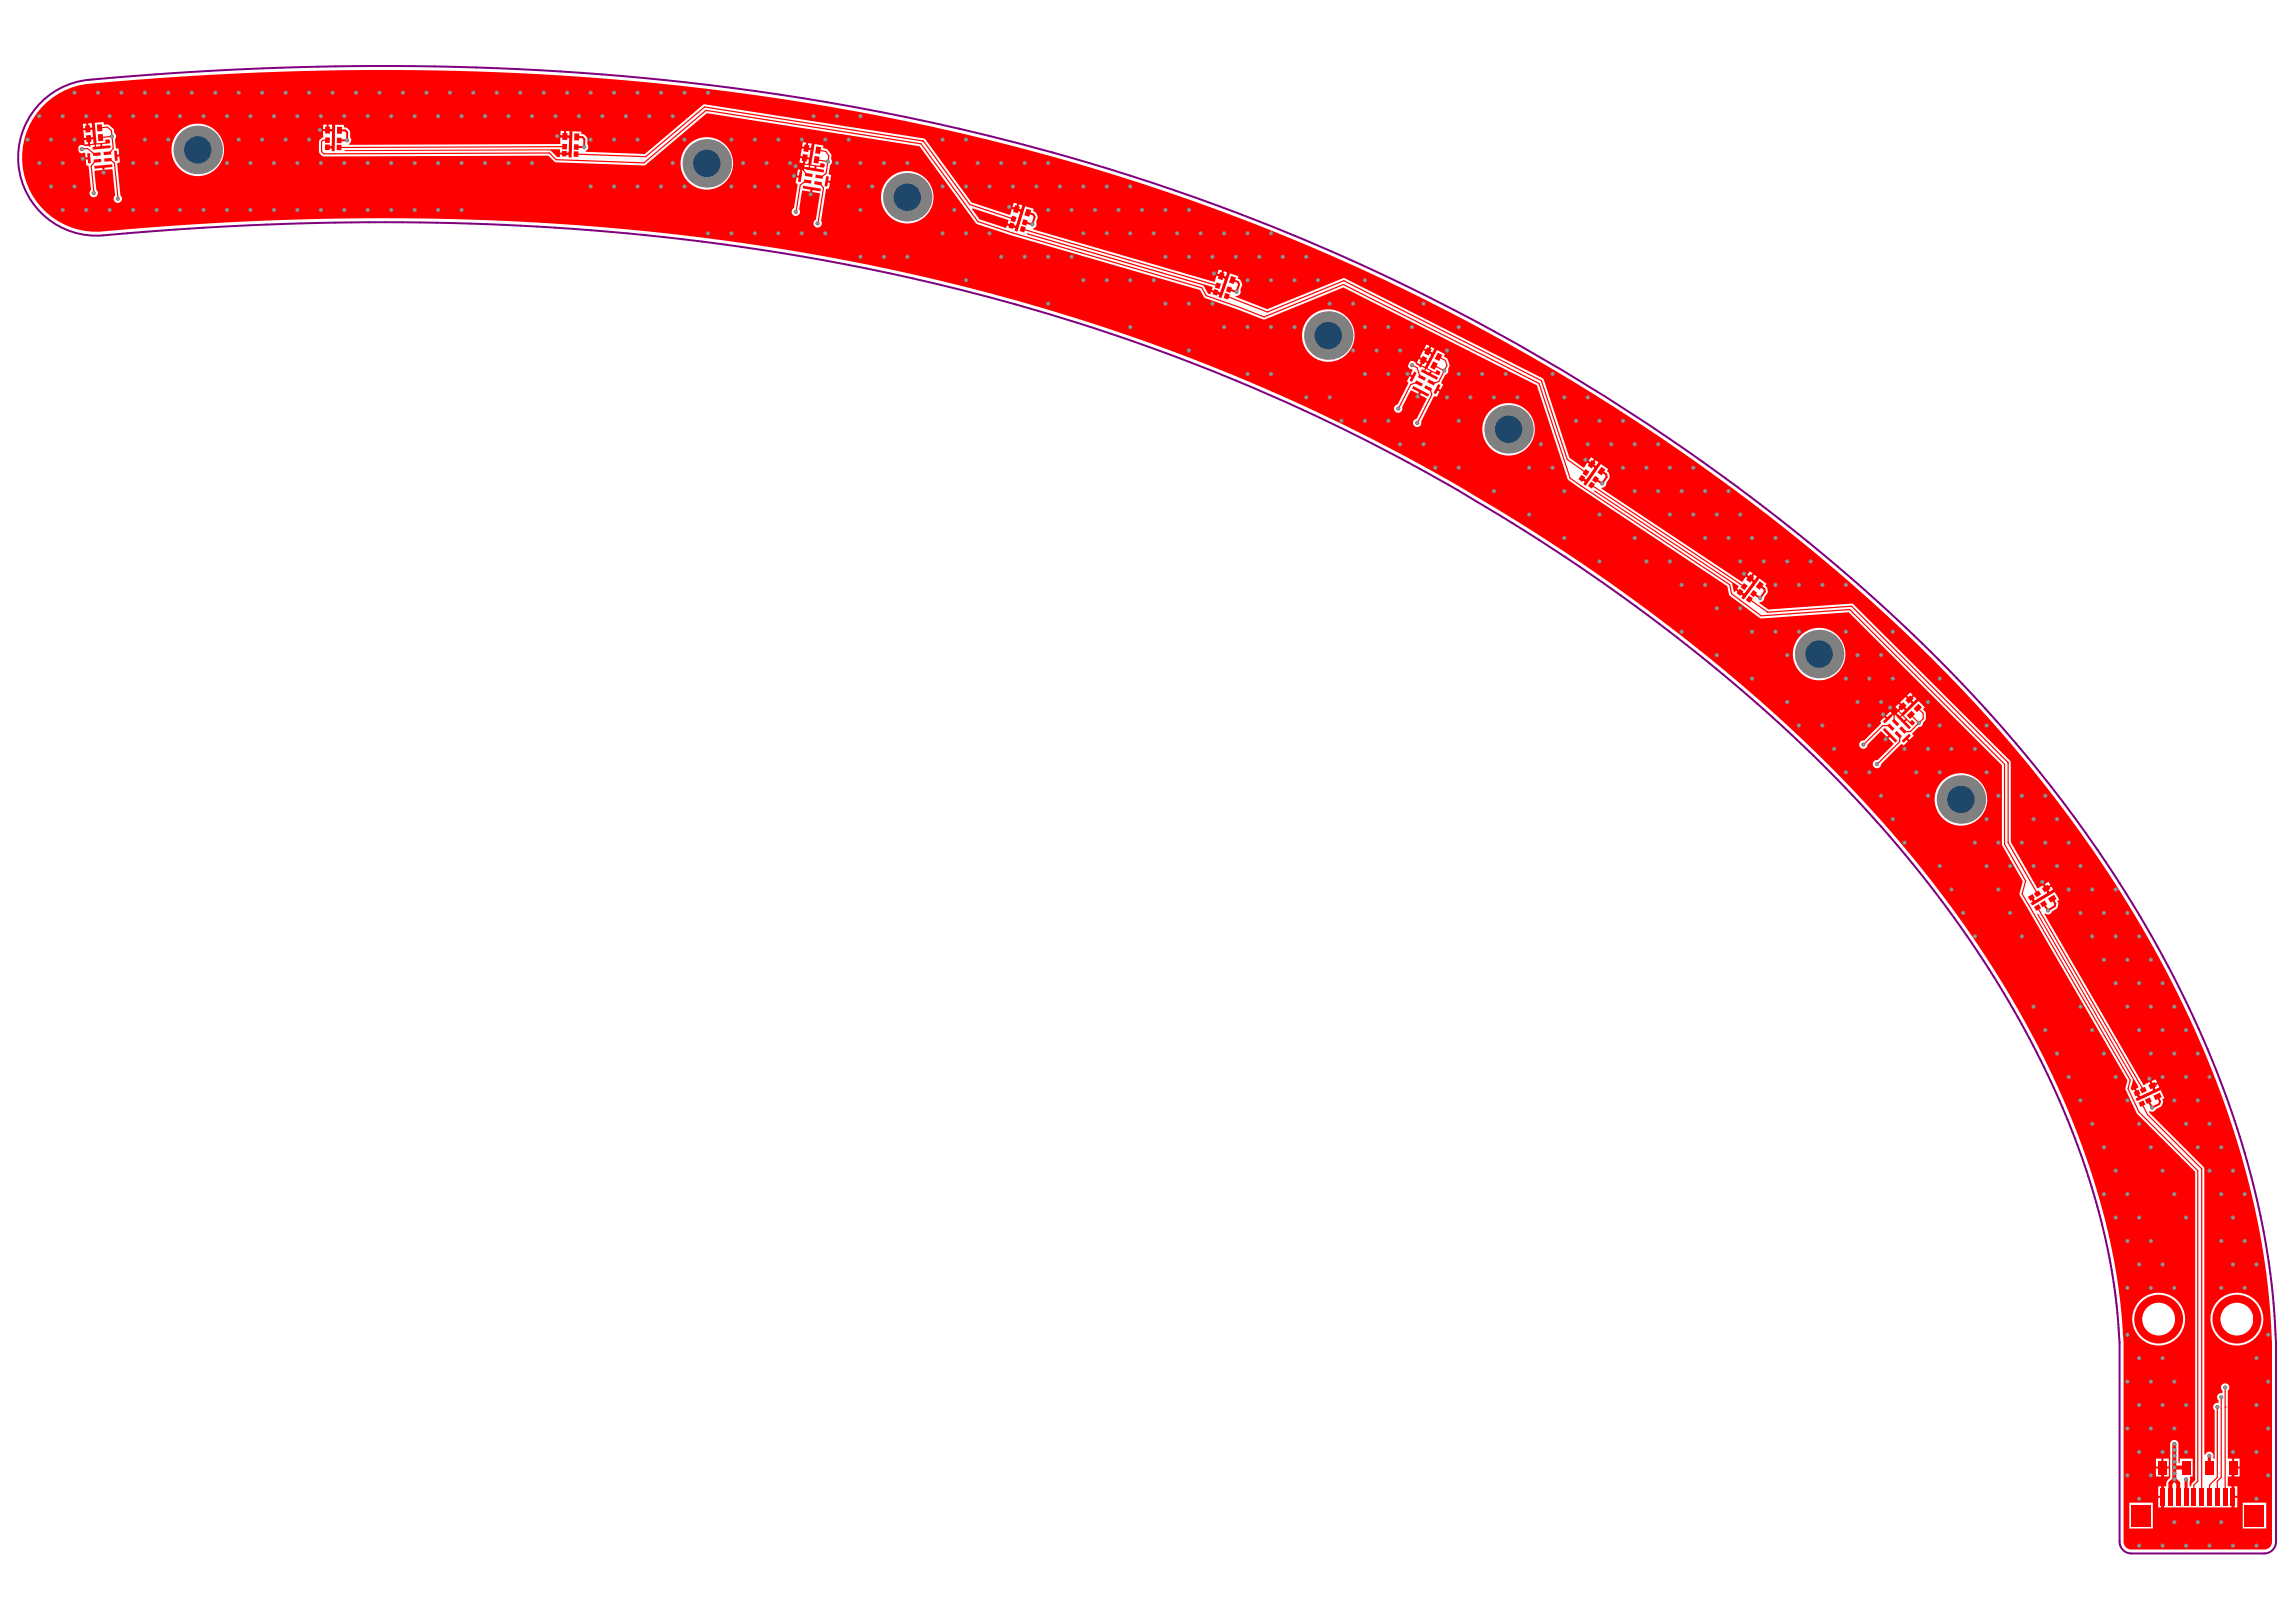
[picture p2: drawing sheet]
<svg xmlns="http://www.w3.org/2000/svg" width="297mm" height="210mm" viewBox="0 0 297 210" stroke-linecap="round" stroke-linejoin="round" font-family="sans-serif">
<path d="M152.1 24.7l9.3 3.4a263.4 263.4 0 0 1 19.5 8.4l7.2 3.6a273 273 0 0 1 32.2 19.7 227.6 227.6 0 0 1 35.8 31.1 155.7 155.7 0 0 1 30.6 47.6 104.1 104.1 0 0 1 7.7 35.2v25.8v.5a1.52 1.52 0 0 1-1.5 1h-17.2h-.4a1.52 1.52 0 0 1-1.1-1.5v-25.8l-.1-1.8a88.2 88.2 0 0 0-8-30.3 140.2 140.2 0 0 0-27.4-39.7 211.4 211.4 0 0 0-31.2-26.4 247.7 247.7 0 0 0-45-25.1l-8.6-3.6-8.8-3.1a281.3 281.3 0 0 0-75.6-14.4 378.6 378.6 0 0 0-56.1 1.2 10.1 10.1 0 0 1-11-9.4 10.1 10.1 0 0 1 9.5-10.8 378.9 378.9 0 0 1 82.9 1.1 289.2 289.2 0 0 1 52.9 11.8l4.4 1.5" fill="none" stroke="#800080" stroke-width=".26"/>
<path d="M5.4 13.9a9.6 9.6 0 0 1 6.6-3.1 378.4 378.4 0 0 1 82.7 1.1 284.3 284.3 0 0 1 67.2 16.9 264.7 264.7 0 0 1 84.3 52.8 171.2 171.2 0 0 1 33.9 43.7 117.5 117.5 0 0 1 13.1 39.5l.4 3.9 .3 5.1v25.8l-.1 .4-.2 .3-.6 .2h-17.4a1 1 0 0 1-.9-1v-25.8l-.5-5.7-.9-5.8-.9-3.9-1.1-4.2-1.3-4.1-1.4-3.7-1.7-4.1-2-4.3-1.9-3.7-2.1-3.8-2.5-4.3-2.8-4.3-3.2-4.5-2.7-3.5-3.8-4.7-3.1-3.6-3.7-3.9-3-3.1-3.9-3.7-4.5-4.1-4.5-3.8-4.6-3.8-8.6-6.5-5.4-3.7-5.2-3.5-10.5-6.4-8.2-4.5-10.2-5.1-5-2.3-6.1-2.6-9.9-3.8-10.1-3.4-11.3-3.4-6.8-1.7-6.1-1.3-11.3-2.2-5.3-.9-7.7-1-12-1.3-11.5-.8-13.1-.4h-13.2l-12.8 .5-7.4 .5-7.6 .6a9.6 9.6 0 0 1-9.4-5.3 9.6 9.6 0 0 1 1.5-10.7zM11.4 16l.1 .5h.4v-.6zM10.7 16l.1 .6h.4v-.6zM41.8 16.1v.6h.5v-.6zM42.5 16.1v.6h.5v-.6zM72.5 16.9v.6h.5v-.5zM73.2 17v.5l.5 .1v-.6zM10.8 16.9l.1 1 1.1-.1-.1-1zM11.6 18.1l.1 .5h.4v-.6zM10.9 18.1l.1 .6h.4v-.6zM103.9 18.4l-.1 .6h.4l.1-.5zM12.2 15.9l.3 2.7 1.1-.1v-.4l.5-.1 .1 .1v.4v.1h-1l.1 .5h-.3v-.4l-1.3 .1v.1l-.1 .1-.2-.1a.69 .69 0 0 1-.7-.1 .55 .55 0 0 0-.6 .6 .55 .55 0 0 0 .8 .3l.1 .1 .1 .6 .4-.1v.3h-.4l.1 .8h.1l.2 .1 .3 3.1a.54 .54 0 0 0-.1 .8 .54 .54 0 0 0 .8 0 .54 .54 0 0 0 0-.8l-.3-2.4 .1-.1 1-.1-.1-.4 .3-.1v.5l1-.1 .4 3.4a.54 .54 0 0 0-.1 .8 .54 .54 0 0 0 .8 0 .54 .54 0 0 0 0-.8l-.4-4.1 .1-.1 .2-.1-.1-.8-.4 .1v-.3h.4l-.1-.8h-.3l-.1-1.2a.52 .52 0 0 0-.1-.8l-.2-.6-.6-.5h-.5h-.1v-.3zM104.6 18.5l-.1 .6 .4 .1 .1-.6zM103.7 19.2l-.1 1 1.1 .2 .2-1zM105.4 18.6l-.5 2.7 1.2 .2v-.4l.5 .1 .1 .1v.3l-.2 .1-.9-.1v.4h-.2v.1l-1.4-.3v.2h-.2l-.2 .9h-.1v.1l-.4-.1-.2 .8h.2l.1 .2-.5 3a.54 .54 0 0 0-.2 .8 .54 .54 0 0 0 .8 .2 .54 .54 0 0 0 .1-.8l.4-2.4 .1-.1 .9 .2 .1-.4h.3l-.1 .4 1 .2-.5 3.4a.54 .54 0 0 0-.3 .8 .54 .54 0 0 0 .8 .2 .54 .54 0 0 0 .1-.8l.7-4.1 .1-.1h.2l.2-.7-.5-.1 .1-.3 .4 .1 .1-.8-.3-.1 .2-1.1a.53 .53 0 0 0 .1-.8v-.7l-.5-.6-.4-.1-.1-.1v-.3zM103.5 20.5l-.1 .5 .5 .1 .1-.6zM104.2 20.6l-.1 .5 .5 .1 .1-.5zM104.1 21.3v.3l1.2 .2 .1-.3zM103.2 21.9l-.1 .8h.3l.1-.7zM22.2 19.4a3.4 3.4 0 0 0 6.8 0 3.4 3.4 0 0 0-6.8 0zM88 21.1a3.4 3.4 0 0 0 6.8 0 3.4 3.4 0 0 0-6.8 0zM131.2 26.2l-.2 .6 .4 .1 .2-.5zM131.8 26.4l-.1 .6 .4 .1 .2-.5zM114 25.5a3.4 3.4 0 0 0 6.8 0 3.4 3.4 0 0 0-6.8 0zM157.7 34.9l-.2 .5 .4 .2 .2-.6zM158.3 35.1l-.1 .5 .4 .2 .2-.5zM41.8 17v.8l-.2 .1-.3 .4v1.3l.1 .3 .5 .3 29-.1 .8 .8 .2 .1 11.4 .4 .2-.1 7.9-6.7 27.6 4.3 7.4 10.1 4.6 1.5 24.3 7 .4 .9 .2 .2 7.6 2.8 10.3-4.2 25 12.7 4 12.1 .1 .1 20.6 13.8 .2 1 .1 .2 4 2.9 11.4-.8 19.8 19.8v10.3l2.7 4.8-.4 1.5v.3l13.9 23.9-.2 1.1 1.4 3.1 7.6 7.6v39.9l-.5 .6v.2h-.2v-1.1l.1-.1h.3v-2.3h-1.7v.5l-.1 .1-.1-.4v-2a.54 .54 0 0 0-.5-.7 .54 .54 0 0 0-.5 .7v4.2l-.5 .5v.6h-.4v2.8h8.9v-2.8h-.6v-1.2h.6v-2.3h-.6v-8.8l.1-.1a.54 .54 0 0 0-.1-.8 .54 .54 0 0 0-.8 .1 .54 .54 0 0 0 .1 .8v.3a.54 .54 0 0 0-.6 .3 .54 .54 0 0 0 .1 .6v.3a.54 .54 0 0 0-.6 .3 .54 .54 0 0 0 .1 .7v6.3h-.1v-.3a.54 .54 0 0 0-.4-.6 .54 .54 0 0 0-.7 .4l-.1-.1v-37l-.1-.2-7-7-.1-.1 .1-.1a.53 .53 0 0 0 .8-.3l.7-.3 .2-.7-.1-.3 .3-.1-.5-1-3 1.4-.1-.1-.1-.2 .3-.2-.5-1-.2 .1-.2-.3 .2-.9v-.3l-12.4-21.3h.2l13 22.3-.1 .2-.3 .1 .5 1 1.8-.8-.5-1.1-.8 .4-12.8-22.1h.1a.54 .54 0 0 0 .9-.3l.6-.5 .2-.6-.1-.3 .2-.2-.6-1-2.8 1.8-.1-.1-.2-.2 .3-.2-.3-.5 .2-.1 .3 .5 1.7-1.1-.6-.9-.6 .4-.1-.1-3.5-6v-10.2l-.1-.3-20.2-20.2-.3-.1-10.7 .8-1.2-.9 .1-.1h.1a.53 .53 0 0 0 .4-.6l.5-.6-.1-.7-.2-.2 .1-.2-.9-.7-2 2.7-.3-.2 .2-.3-.9-.7-.2 .2h-.1l-.2-1-.1-.2-17.7-11.8v-.2l18.6 12.4v.2l-.2 .2 .9 .7 1.2-1.6-.9-.7-.5 .7-18.2-12.1v-.1a.53 .53 0 0 0 .6-.6l.4-.7-.1-.6-.2-.2 .2-.3-1-.6-2 2.8-.2-.2v-.1l.1-.3-.4-.3 .1-.2 .5 .3 1.1-1.6-.9-.6-.4 .6h-.2l-1.8-1.3-3.3-10.2-25.7-13h-.3l-9.8 4-4.1-1.6 .1-.1a.54 .54 0 0 0 .5-.2 .54 .54 0 0 0 .1-.6l.2-.7-.3-.6-.3-.1 .1-.3-1.1-.4-1.1 3.2-.4-.1 .2-.4-1.1-.3-.1 .3-.3-.1-.5-.9-.2-.2-22.7-6.6-.1-.1 24 6.9 .1 .1-.1 .3 1 .4 .7-1.9-1.1-.3-.3 .8-23.4-6.8v-.1l.2-.1a.52 .52 0 0 0 .1-.7l.2-.8-.3-.6-.3-.1 .1-.3-1.1-.3-1 3.3-.3-.1v-.1l.1-.3-1.1-.3-.1 .2-.1 .1-3.4-1.1-.9-1.3v-.1l4.7 1.5-.1 .4 1 .3 .6-1.8-1.1-.4-.2 .7-.1 .1-4.9-1.6-5.9-8.1-.4-.2-28.2-4.4-.3 .1-7.5 6.3-7.6-.3v-.1h.1a.53 .53 0 0 0 .1-.8v-.8l-.5-.5h-.3v-.4h-1.1l-.2 3.4h-.3v-.1v-.3h-1.2v.3h-.3l-.8-.7-.2-.1-26.5 .1v-.2l27.8-.1 .1 .1-.1 .3 1.2 .1v-2h-1.1v.8l-27.3 .1v-.1a.53 .53 0 0 0 .1-.8v-.8l-.5-.5h-.3v-.3l-1.1-.1-.1 3.5h-.3l-.1-.1v-.3h-.6l.1-.3h.5l.1-1.9zM184.5 44.6l-.2 .5 .4 .2 .2-.5zM185.2 44.9l-.3 .5 .4 .2 .3-.5zM184.2 45.3l-.5 .9 1 .5 .5-.8zM168.4 43.4a3.4 3.4 0 0 0 6.8 0 3.4 3.4 0 0 0-6.8 0zM183.6 46.4l-.3 .6 .4 .2 .3-.6zM184.2 46.8l-.3 .5 .4 .2 .3-.5zM182.2 47a.54 .54 0 0 0 0 .5 .54 .54 0 0 0 .5 .3l.1 .1-.3 .5 .4 .2-.1 .3-.4-.2-.4 .7h.2v.2l-1.4 2.7a.54 .54 0 0 0-.4 .7 .54 .54 0 0 0 .6 .4 .54 .54 0 0 0 .4-.7l1.1-2.1 .1-.1 .9 .5 .2-.4 .2 .1-.2 .4 .9 .5-1.3 2.6a.54 .54 0 0 0-.5 .6 .54 .54 0 0 0 .7 .4 .54 .54 0 0 0 .4-.6l1.6-3.3h.2l.2 .1 .3-.7-.3-.2 .1-.3 .4 .2 .3-.6-.3-.3 .6-1a.52 .52 0 0 0 .3-.7l.2-.6-.3-.8-.3-.2-.1-.1 .1-.3-1-.5-1.2 2.4 1 .5 .2-.3 .4 .2 .1 .1-.2 .3-.1 .1-.9-.5-.2 .4-.2-.1 .2-.4-1.1-.6-.1 .2-.1-.1-.1-.1-.4-.3a.54 .54 0 0 0-.4-.4 .54 .54 0 0 0-.6 .3zM191.8 55.6a3.4 3.4 0 0 0 6.8 0 3.4 3.4 0 0 0-6.8 0zM205.9 59.2l-.4 .4 .4 .3 .3-.5zM206.4 59.6l-.3 .4 .4 .3 .3-.5zM226.4 73.9l-.4 .5 .4 .3 .3-.5zM227 74.4l-.4 .4 .4 .3 .3-.5zM231.9 84.6a3.4 3.4 0 0 0 6.8 0 3.4 3.4 0 0 0-6.8 0zM246.7 90l.3 .3 .4-.4-.3-.3zM247.2 90.5l.3 .3 .4-.4-.3-.3zM245.8 90.9l.8 .8 .7-.7-.8-.8zM245.2 91.5l.3 .3 .4-.4-.3-.3zM245.7 92l.3 .3 .4-.4-.3-.3zM244 92.6l.2 .3 .6-.6-.3-.2zM245.4 92.3l.9 .9 .2-.2-.9-.9zM243.2 93.4l.2 .1-.1 .2-2.1 2.1a.54 .54 0 0 0-.7 .5 .54 .54 0 0 0 .5 .6 .54 .54 0 0 0 .6-.5l1.7-1.7h.1l.7 .7 .3-.3 .2 .1-.3 .3 .7 .8-2.1 2a.54 .54 0 0 0-.6 .5 .54 .54 0 0 0 .5 .6 .54 .54 0 0 0 .6-.5l2.5-2.6h.2l.2 .2 .5-.6-.3-.3 .2-.2 .3 .4 .6-.6-.2-.3 .8-.8a.52 .52 0 0 0 .6-.6l.3-.5v-.8l-.3-.3v-.2l.2-.2-.8-.8-1.9 1.9 .8 .8 .3-.2 .3 .3v.1l-.2 .3h-.2l-.6-.7-.3 .3-.1-.1-.1 .1-1-1-.1 .1-.2-.1-.6 .6-.1-.1-.1 .1-.3-.3zM250.3 103.5a3.4 3.4 0 0 0 6.8 0 3.4 3.4 0 0 0-6.8 0zM264.5 114.4l.3 .4 .5-.3-.3-.4zM264.9 115l.2 .4 .5-.3-.2-.4zM278.3 139.9l.2 .4 .6-.2-.2-.4zM278.6 140.6l.2 .4 .6-.3-.2-.4zM286 170.7a3.4 3.4 0 0 0 6.8 0 3.4 3.4 0 0 0-6.8 0zM275.8 170.7a3.4 3.4 0 0 0 6.9 0 3.4 3.4 0 0 0-6.9 0zM279.9 188.8v1h.7v-1zM278.9 188.8v1h.7v-1zM289 188.8v1h.7v-1zM289 190v1.1h.7v-1.1zM279.9 190v1.1h.7v-1.1zM278.9 190v1.1h.7v-1.1zM289 192.3v1.3h.4v-1.3zM279.2 192.3v1.3h.5v-1.3zM289 193.8v1.3h.4v-1.3zM279.2 193.8v1.3h.5v-1.3zM290.1 194.5v3.3h3.1v-3.3zM275.5 194.5v3.3h3v-3.3z" fill="#f00"/>
<g fill="none" stroke="#f00" stroke-width=".15">
<path d="M10.6 19.3l.7-.1 .8 .7M11.4 16.7h.1M11.4 16.7l.5-.1 .2 .2 .3 2.3M12.2 17.9l-2 .2-.2 .3 .2 1.7 .5 .5 .8-.1M12.4 19.1v.1M12.4 19.2h.1M12.9 16.5l1-.1 .5 .5 .3 2.3-.4 .5M13.1 19.1l-.7 .1M14.2 19.8h-.3M14.5 17.7l-1.5 .1M14.5 17.6h.1M42.4 18.1h-.6l-.2 .2v1.3l.3 .3 29.2-.1 .9 .9 11.3 .4 8-6.8 27.9 4.3 7.3 10.1"/>
<path d="M73 19l-29.1 .1M104.3 19.2l.5 .1 .2 .2-.3 2.3v.1M105.8 19.4l1 .2 .4 .5-.3 2.4-.5 .3M119.4 18.2l-28.2-4.4-7.7 6.5-9-.4M119.4 18.2h.1M119.4 18.2l6.1 8.3 5.6 1.8M12.2 21l-.4 .5 .4 3.5M13.4 21.6v.7M14.4 20.8l.4 .3 .5 4.6M102.7 22.8h.1M102.7 22.8l.8 .1M102.9 21.5l.7 .1 .7 .9"/>
<path d="M104.1 23.6l-.6 .3-.5 3.5M104.7 21.8l.7 .2M104.9 20.5l-2-.3-.3 .2-.3 1.8 .4 .6M104.9 25.2h.1M105 24.4l-.1 .8M105.6 20.7l1.5 .2M106 22.9h.3M106.2 23.9l.3 .4-.7 4.6M107.1 20.9h.1M126.5 28.7l4.6 1.5 24.4 7 .5 1.1 4.1 1.4 3.4 1.3 10.3-4.2M132.3 29.7l25.3 7.3M173.8 36.8l25.3 12.8 4 12.3 20.7 13.8 .2 1.1 3.9 2.9 11.4-.8 20 20v10.3l2.8 4.8-.5 1.7 14 24.1-.3 1.1 1.4 3 7.6 7.6v40.2l-.5 .5v1.5"/>
<path d="M173.9 36.3l25.5 13 3.4 10.1 2.4 1.8M173.9 36.3l-10 4.1-5.2-2.1M173.9 36.3h.1M182.1 48.4h.1M182.1 48.4l.7 .4M182.7 47.3l.6 .3 .4 1M183.1 49.6l-.6 .2-1.6 3.1M183.8 50.7l-.4 .6M184.3 48.1v.1M184.3 48.1l.6 .4M184.7 45.5h.1M184.7 45.5l.5 .2 .1 .3-1 2.1"/>
<path d="M184.8 46.9l-1.8-.9-.3 .1-.8 1.6 .2 .7M185.1 50.6l.1 .5-1.8 3.6M185.2 49.5l.2 .1M185.5 47.3l1.3 .7M186.1 46.2l.9 .4 .2 .7-.4 .7M186.8 48l-.7 1.4-.5 .2M205.9 62.8l19.7 13.1M226.3 77.5l2.3 1.7M228.6 79.2h.1M239.6 78.5l20.2 20.1M239.6 78.4l-11 .8M244.2 93.9h-.6l-2.5 2.5"/>
<path d="M244.5 95.2l-.6 .5M244.5 91.6l.5 .5v1M245.8 92.8v.2M245.8 92.9l.5 .5M245.8 95.5v.5l-2.9 2.9M246.2 94.5l.2 .2M246.7 91.9l-1.5-1.4h-.3l-1.3 1.3v.7l.6 .5M246.7 91.9l-.9 .9M247 90.5l.4 .4v.3l-.7 .7M247 90.5h.1M247.2 92.5l1 1.1M248.1 91.6l.7 .7v.7l-1.6 1.7h-.6"/>
<path d="M259.8 98.6h.1M259.8 98.6v10.5M259.8 109.1h.1M259.8 109.1l3.8 6.6M263.6 117.4l13.7 23.7M277.2 143l-.1-.2 .7 1.4 7 7v42.5M287.9 179.6h.1M287.9 179.6v14.1M286.9 182.1v9.1l-1.1 1v1.5M287.4 180.8v10.4l-.5 .5v2M287.9 182.1h.1"/>
</g>
<g fill="none" stroke="#f00" stroke-width=".26">
<path d="M41.4 16.8h1.5l.2 .3v1.7l-.2 .3h-.5M43.9 16.9h.8l.2 .2v1l-1 .1M72.1 17.6l1.5 .1 .2 .2v1.8l-.3 .2h-.5M74.6 17.7h.8l.2 .3v1h-1M130.5 26.8l1.5 .4 .2 .3-.5 1.7-.3 .2-.5-.2M133.2 27.6l-.2-.1 .7 .3 .2 .3-.3 .9-1-.2M157 35.4l1.5 .5 .1 .3-.5 1.7-.3 .1-.5-.2M159 37.5l1 .3M159.4 36.2l.8 .3 .1 .3-.3 1M205.1 59.5l1.2 .9 .1 .3-1 1.4-.3 .1-.4-.3M206.4 62l.9 .6M207.2 61l.6 .4 .1 .3-.6 .9"/>
<path d="M225.6 74.3l1.2 .9 .1 .3-1 1.4-.4 .1-.4-.4M227.7 75.8l.6 .4v.4l-.6 .8-.8-.6M263.6 117.4l.1 .2M264.2 114.1l.8 1.3-.1 .4-1.5 .9-.3-.1-.3-.5M264.4 117l.5 .8M265.5 116.3l.4 .6-.1 .4-.9 .5M278 139.6l.7 1.4-.1 .3-1.6 .7-.3-.1-.2-.4M277.2 140.9l.1 .2M277.9 142.4l.5 .9M279.1 141.9l.3 .7-.1 .3-.9 .4"/>
</g>
<path d="M279.8 189.9v5.6l.5 .5h8.1l.5-.5v-5.6M282.8 191.4v2.3M285.8 188.4v1.5" fill="none" stroke="#f00" stroke-width=".39"/>
<path d="M281.3 186.9v4.5M281.3 191.4l.5 .5v1.8M281.3 189.9h1.5M281.3 191.4l-.5 .5v1.8" fill="none" stroke="#f00" stroke-width=".51"/>
<g fill="none" stroke="#f00" stroke-width="1">
<circle cx="279.3" cy="170.7" r="2.64"/>
<circle cx="289.4" cy="170.7" r="2.64"/>
</g>
<circle cx="291.9" cy="163.6" r=".28" fill="#808080"/>
<circle cx="291.9" cy="163.6" r=".15" fill="#a6968d"/>
<circle cx="293.4" cy="172.7" r=".28" fill="#808080"/>
<circle cx="293.4" cy="172.7" r=".15" fill="#a6968d"/>
<circle cx="291.9" cy="175.8" r=".28" fill="#808080"/>
<circle cx="291.9" cy="175.8" r=".15" fill="#a6968d"/>
<circle cx="293.4" cy="178.8" r=".28" fill="#808080"/>
<circle cx="293.4" cy="178.8" r=".15" fill="#a6968d"/>
<circle cx="291.9" cy="181.8" r=".28" fill="#808080"/>
<circle cx="291.9" cy="181.8" r=".15" fill="#a6968d"/>
<circle cx="293.4" cy="184.9" r=".28" fill="#808080"/>
<circle cx="293.4" cy="184.9" r=".15" fill="#a6968d"/>
<circle cx="291.9" cy="187.9" r=".28" fill="#808080"/>
<circle cx="291.9" cy="187.9" r=".15" fill="#a6968d"/>
<circle cx="293.4" cy="190.9" r=".28" fill="#808080"/>
<circle cx="293.4" cy="190.9" r=".15" fill="#a6968d"/>
<circle cx="291.9" cy="194" r=".28" fill="#808080"/>
<circle cx="291.9" cy="194" r=".15" fill="#a6968d"/>
<circle cx="291.9" cy="200" r=".28" fill="#808080"/>
<circle cx="291.9" cy="200" r=".15" fill="#a6968d"/>
<circle cx="288.9" cy="151.5" r=".28" fill="#808080"/>
<circle cx="288.9" cy="151.5" r=".15" fill="#a6968d"/>
<circle cx="290.4" cy="154.5" r=".28" fill="#808080"/>
<circle cx="290.4" cy="154.5" r=".15" fill="#a6968d"/>
<circle cx="288.9" cy="157.6" r=".28" fill="#808080"/>
<circle cx="288.9" cy="157.6" r=".15" fill="#a6968d"/>
<circle cx="290.4" cy="160.6" r=".28" fill="#808080"/>
<circle cx="290.4" cy="160.6" r=".15" fill="#a6968d"/>
<circle cx="288.9" cy="163.6" r=".28" fill="#808080"/>
<circle cx="288.9" cy="163.6" r=".15" fill="#a6968d"/>
<circle cx="290.4" cy="166.7" r=".28" fill="#808080"/>
<circle cx="290.4" cy="166.7" r=".15" fill="#a6968d"/>
<circle cx="288.9" cy="187.9" r=".28" fill="#808080"/>
<circle cx="288.9" cy="187.9" r=".15" fill="#a6968d"/>
<circle cx="288.9" cy="200" r=".28" fill="#808080"/>
<circle cx="288.9" cy="200" r=".15" fill="#a6968d"/>
<circle cx="285.8" cy="139.4" r=".28" fill="#808080"/>
<circle cx="285.8" cy="139.4" r=".15" fill="#a6968d"/>
<circle cx="285.8" cy="145.4" r=".28" fill="#808080"/>
<circle cx="285.8" cy="145.4" r=".15" fill="#a6968d"/>
<circle cx="287.4" cy="148.5" r=".28" fill="#808080"/>
<circle cx="287.4" cy="148.5" r=".15" fill="#a6968d"/>
<circle cx="285.8" cy="151.5" r=".28" fill="#808080"/>
<circle cx="285.8" cy="151.5" r=".15" fill="#a6968d"/>
<circle cx="287.4" cy="154.5" r=".28" fill="#808080"/>
<circle cx="287.4" cy="154.5" r=".15" fill="#a6968d"/>
<circle cx="287.4" cy="160.6" r=".28" fill="#808080"/>
<circle cx="287.4" cy="160.6" r=".15" fill="#a6968d"/>
<circle cx="287.4" cy="166.7" r=".28" fill="#808080"/>
<circle cx="287.4" cy="166.7" r=".15" fill="#a6968d"/>
<circle cx="287.4" cy="197" r=".28" fill="#808080"/>
<circle cx="287.4" cy="197" r=".15" fill="#a6968d"/>
<circle cx="285.8" cy="200" r=".28" fill="#808080"/>
<circle cx="285.8" cy="200" r=".15" fill="#a6968d"/>
<circle cx="282.8" cy="133.3" r=".28" fill="#808080"/>
<circle cx="282.8" cy="133.3" r=".15" fill="#a6968d"/>
<circle cx="284.3" cy="136.3" r=".28" fill="#808080"/>
<circle cx="284.3" cy="136.3" r=".15" fill="#a6968d"/>
<circle cx="282.8" cy="139.4" r=".28" fill="#808080"/>
<circle cx="282.8" cy="139.4" r=".15" fill="#a6968d"/>
<circle cx="284.3" cy="142.4" r=".28" fill="#808080"/>
<circle cx="284.3" cy="142.4" r=".15" fill="#a6968d"/>
<circle cx="282.8" cy="145.4" r=".28" fill="#808080"/>
<circle cx="282.8" cy="145.4" r=".15" fill="#a6968d"/>
<circle cx="284.3" cy="148.5" r=".28" fill="#808080"/>
<circle cx="284.3" cy="148.5" r=".15" fill="#a6968d"/>
<circle cx="282.8" cy="157.6" r=".28" fill="#808080"/>
<circle cx="282.8" cy="157.6" r=".15" fill="#a6968d"/>
<circle cx="282.8" cy="181.8" r=".28" fill="#808080"/>
<circle cx="282.8" cy="181.8" r=".15" fill="#a6968d"/>
<circle cx="282.8" cy="187.9" r=".28" fill="#808080"/>
<circle cx="282.8" cy="187.9" r=".15" fill="#a6968d"/>
<circle cx="284.3" cy="197" r=".28" fill="#808080"/>
<circle cx="284.3" cy="197" r=".15" fill="#a6968d"/>
<circle cx="282.8" cy="200" r=".28" fill="#808080"/>
<circle cx="282.8" cy="200" r=".15" fill="#a6968d"/>
<circle cx="279.8" cy="127.2" r=".28" fill="#808080"/>
<circle cx="279.8" cy="127.2" r=".15" fill="#a6968d"/>
<circle cx="281.3" cy="130.3" r=".28" fill="#808080"/>
<circle cx="281.3" cy="130.3" r=".15" fill="#a6968d"/>
<circle cx="279.8" cy="133.3" r=".28" fill="#808080"/>
<circle cx="279.8" cy="133.3" r=".15" fill="#a6968d"/>
<circle cx="281.3" cy="136.3" r=".28" fill="#808080"/>
<circle cx="281.3" cy="136.3" r=".15" fill="#a6968d"/>
<circle cx="279.8" cy="139.4" r=".28" fill="#808080"/>
<circle cx="279.8" cy="139.4" r=".15" fill="#a6968d"/>
<circle cx="281.3" cy="142.4" r=".28" fill="#808080"/>
<circle cx="281.3" cy="142.4" r=".15" fill="#a6968d"/>
<circle cx="279.8" cy="151.5" r=".28" fill="#808080"/>
<circle cx="279.8" cy="151.5" r=".15" fill="#a6968d"/>
<circle cx="281.3" cy="154.5" r=".28" fill="#808080"/>
<circle cx="281.3" cy="154.5" r=".15" fill="#a6968d"/>
<circle cx="279.8" cy="163.6" r=".28" fill="#808080"/>
<circle cx="279.8" cy="163.6" r=".15" fill="#a6968d"/>
<circle cx="281.3" cy="166.7" r=".28" fill="#808080"/>
<circle cx="281.3" cy="166.7" r=".15" fill="#a6968d"/>
<circle cx="279.8" cy="175.8" r=".28" fill="#808080"/>
<circle cx="279.8" cy="175.8" r=".15" fill="#a6968d"/>
<circle cx="281.3" cy="178.8" r=".28" fill="#808080"/>
<circle cx="281.3" cy="178.8" r=".15" fill="#a6968d"/>
<circle cx="279.8" cy="181.8" r=".28" fill="#808080"/>
<circle cx="279.8" cy="181.8" r=".15" fill="#a6968d"/>
<circle cx="281.3" cy="184.9" r=".28" fill="#808080"/>
<circle cx="281.3" cy="184.9" r=".15" fill="#a6968d"/>
<circle cx="279.8" cy="187.9" r=".28" fill="#808080"/>
<circle cx="279.8" cy="187.9" r=".15" fill="#a6968d"/>
<circle cx="281.3" cy="197" r=".28" fill="#808080"/>
<circle cx="281.3" cy="197" r=".15" fill="#a6968d"/>
<circle cx="279.8" cy="200" r=".28" fill="#808080"/>
<circle cx="279.8" cy="200" r=".15" fill="#a6968d"/>
<circle cx="276.7" cy="121.2" r=".28" fill="#808080"/>
<circle cx="276.7" cy="121.2" r=".15" fill="#a6968d"/>
<circle cx="278.3" cy="124.2" r=".28" fill="#808080"/>
<circle cx="278.3" cy="124.2" r=".15" fill="#a6968d"/>
<circle cx="276.7" cy="127.2" r=".28" fill="#808080"/>
<circle cx="276.7" cy="127.2" r=".15" fill="#a6968d"/>
<circle cx="278.3" cy="130.3" r=".28" fill="#808080"/>
<circle cx="278.3" cy="130.3" r=".15" fill="#a6968d"/>
<circle cx="276.7" cy="133.3" r=".28" fill="#808080"/>
<circle cx="276.7" cy="133.3" r=".15" fill="#a6968d"/>
<circle cx="278.3" cy="136.3" r=".28" fill="#808080"/>
<circle cx="278.3" cy="136.3" r=".15" fill="#a6968d"/>
<circle cx="276.7" cy="145.4" r=".28" fill="#808080"/>
<circle cx="276.7" cy="145.4" r=".15" fill="#a6968d"/>
<circle cx="278.3" cy="148.5" r=".28" fill="#808080"/>
<circle cx="278.3" cy="148.5" r=".15" fill="#a6968d"/>
<circle cx="276.7" cy="157.6" r=".28" fill="#808080"/>
<circle cx="276.7" cy="157.6" r=".15" fill="#a6968d"/>
<circle cx="278.3" cy="160.6" r=".28" fill="#808080"/>
<circle cx="278.3" cy="160.6" r=".15" fill="#a6968d"/>
<circle cx="276.7" cy="163.6" r=".28" fill="#808080"/>
<circle cx="276.7" cy="163.6" r=".15" fill="#a6968d"/>
<circle cx="278.3" cy="166.7" r=".28" fill="#808080"/>
<circle cx="278.3" cy="166.7" r=".15" fill="#a6968d"/>
<circle cx="276.7" cy="175.8" r=".28" fill="#808080"/>
<circle cx="276.7" cy="175.8" r=".15" fill="#a6968d"/>
<circle cx="278.3" cy="178.8" r=".28" fill="#808080"/>
<circle cx="278.3" cy="178.8" r=".15" fill="#a6968d"/>
<circle cx="276.7" cy="181.8" r=".28" fill="#808080"/>
<circle cx="276.7" cy="181.8" r=".15" fill="#a6968d"/>
<circle cx="278.3" cy="184.9" r=".28" fill="#808080"/>
<circle cx="278.3" cy="184.9" r=".15" fill="#a6968d"/>
<circle cx="276.7" cy="187.9" r=".28" fill="#808080"/>
<circle cx="276.7" cy="187.9" r=".15" fill="#a6968d"/>
<circle cx="278.3" cy="190.9" r=".28" fill="#808080"/>
<circle cx="278.3" cy="190.9" r=".15" fill="#a6968d"/>
<circle cx="276.7" cy="194" r=".28" fill="#808080"/>
<circle cx="276.7" cy="194" r=".15" fill="#a6968d"/>
<circle cx="276.7" cy="200" r=".28" fill="#808080"/>
<circle cx="276.7" cy="200" r=".15" fill="#a6968d"/>
<circle cx="273.7" cy="115.1" r=".28" fill="#808080"/>
<circle cx="273.7" cy="115.1" r=".15" fill="#a6968d"/>
<circle cx="275.2" cy="118.1" r=".28" fill="#808080"/>
<circle cx="275.2" cy="118.1" r=".15" fill="#a6968d"/>
<circle cx="273.7" cy="121.2" r=".28" fill="#808080"/>
<circle cx="273.7" cy="121.2" r=".15" fill="#a6968d"/>
<circle cx="275.2" cy="124.2" r=".28" fill="#808080"/>
<circle cx="275.2" cy="124.2" r=".15" fill="#a6968d"/>
<circle cx="273.7" cy="127.2" r=".28" fill="#808080"/>
<circle cx="273.7" cy="127.2" r=".15" fill="#a6968d"/>
<circle cx="275.2" cy="130.3" r=".28" fill="#808080"/>
<circle cx="275.2" cy="130.3" r=".15" fill="#a6968d"/>
<circle cx="273.7" cy="139.4" r=".28" fill="#808080"/>
<circle cx="273.7" cy="139.4" r=".15" fill="#a6968d"/>
<circle cx="275.2" cy="142.4" r=".28" fill="#808080"/>
<circle cx="275.2" cy="142.4" r=".15" fill="#a6968d"/>
<circle cx="273.7" cy="151.5" r=".28" fill="#808080"/>
<circle cx="273.7" cy="151.5" r=".15" fill="#a6968d"/>
<circle cx="275.2" cy="154.5" r=".28" fill="#808080"/>
<circle cx="275.2" cy="154.5" r=".15" fill="#a6968d"/>
<circle cx="273.7" cy="157.6" r=".28" fill="#808080"/>
<circle cx="273.7" cy="157.6" r=".15" fill="#a6968d"/>
<circle cx="275.2" cy="160.6" r=".28" fill="#808080"/>
<circle cx="275.2" cy="160.6" r=".15" fill="#a6968d"/>
<circle cx="275.2" cy="166.7" r=".28" fill="#808080"/>
<circle cx="275.2" cy="166.7" r=".15" fill="#a6968d"/>
<circle cx="275.2" cy="172.7" r=".28" fill="#808080"/>
<circle cx="275.2" cy="172.7" r=".15" fill="#a6968d"/>
<circle cx="275.2" cy="178.8" r=".28" fill="#808080"/>
<circle cx="275.2" cy="178.8" r=".15" fill="#a6968d"/>
<circle cx="275.2" cy="184.9" r=".28" fill="#808080"/>
<circle cx="275.2" cy="184.9" r=".15" fill="#a6968d"/>
<circle cx="275.2" cy="190.9" r=".28" fill="#808080"/>
<circle cx="275.2" cy="190.9" r=".15" fill="#a6968d"/>
<circle cx="270.7" cy="115.1" r=".28" fill="#808080"/>
<circle cx="270.7" cy="115.1" r=".15" fill="#a6968d"/>
<circle cx="272.2" cy="118.1" r=".28" fill="#808080"/>
<circle cx="272.2" cy="118.1" r=".15" fill="#a6968d"/>
<circle cx="270.7" cy="121.2" r=".28" fill="#808080"/>
<circle cx="270.7" cy="121.2" r=".15" fill="#a6968d"/>
<circle cx="272.2" cy="124.2" r=".28" fill="#808080"/>
<circle cx="272.2" cy="124.2" r=".15" fill="#a6968d"/>
<circle cx="270.7" cy="133.3" r=".28" fill="#808080"/>
<circle cx="270.7" cy="133.3" r=".15" fill="#a6968d"/>
<circle cx="272.2" cy="136.3" r=".28" fill="#808080"/>
<circle cx="272.2" cy="136.3" r=".15" fill="#a6968d"/>
<circle cx="270.7" cy="145.4" r=".28" fill="#808080"/>
<circle cx="270.7" cy="145.4" r=".15" fill="#a6968d"/>
<circle cx="272.2" cy="148.5" r=".28" fill="#808080"/>
<circle cx="272.2" cy="148.5" r=".15" fill="#a6968d"/>
<circle cx="272.2" cy="154.5" r=".28" fill="#808080"/>
<circle cx="272.2" cy="154.5" r=".15" fill="#a6968d"/>
<circle cx="267.6" cy="109" r=".28" fill="#808080"/>
<circle cx="267.6" cy="109" r=".15" fill="#a6968d"/>
<circle cx="269.2" cy="112.1" r=".28" fill="#808080"/>
<circle cx="269.2" cy="112.1" r=".15" fill="#a6968d"/>
<circle cx="267.6" cy="115.1" r=".28" fill="#808080"/>
<circle cx="267.6" cy="115.1" r=".15" fill="#a6968d"/>
<circle cx="269.2" cy="118.1" r=".28" fill="#808080"/>
<circle cx="269.2" cy="118.1" r=".15" fill="#a6968d"/>
<circle cx="269.2" cy="130.3" r=".28" fill="#808080"/>
<circle cx="269.2" cy="130.3" r=".15" fill="#a6968d"/>
<circle cx="267.6" cy="139.4" r=".28" fill="#808080"/>
<circle cx="267.6" cy="139.4" r=".15" fill="#a6968d"/>
<circle cx="269.2" cy="142.4" r=".28" fill="#808080"/>
<circle cx="269.2" cy="142.4" r=".15" fill="#a6968d"/>
<circle cx="264.6" cy="103" r=".28" fill="#808080"/>
<circle cx="264.6" cy="103" r=".15" fill="#a6968d"/>
<circle cx="266.1" cy="106" r=".28" fill="#808080"/>
<circle cx="266.1" cy="106" r=".15" fill="#a6968d"/>
<circle cx="264.6" cy="109" r=".28" fill="#808080"/>
<circle cx="264.6" cy="109" r=".15" fill="#a6968d"/>
<circle cx="266.1" cy="112.1" r=".28" fill="#808080"/>
<circle cx="266.1" cy="112.1" r=".15" fill="#a6968d"/>
<circle cx="264.6" cy="133.3" r=".28" fill="#808080"/>
<circle cx="264.6" cy="133.3" r=".15" fill="#a6968d"/>
<circle cx="266.1" cy="136.3" r=".28" fill="#808080"/>
<circle cx="266.1" cy="136.3" r=".15" fill="#a6968d"/>
<circle cx="261.6" cy="103" r=".28" fill="#808080"/>
<circle cx="261.6" cy="103" r=".15" fill="#a6968d"/>
<circle cx="263.1" cy="106" r=".28" fill="#808080"/>
<circle cx="263.1" cy="106" r=".15" fill="#a6968d"/>
<circle cx="261.6" cy="109" r=".28" fill="#808080"/>
<circle cx="261.6" cy="109" r=".15" fill="#a6968d"/>
<circle cx="263.1" cy="112.1" r=".28" fill="#808080"/>
<circle cx="263.1" cy="112.1" r=".15" fill="#a6968d"/>
<circle cx="261.6" cy="121.2" r=".28" fill="#808080"/>
<circle cx="261.6" cy="121.2" r=".15" fill="#a6968d"/>
<circle cx="263.1" cy="130.3" r=".28" fill="#808080"/>
<circle cx="263.1" cy="130.3" r=".15" fill="#a6968d"/>
<circle cx="258.5" cy="103" r=".28" fill="#808080"/>
<circle cx="258.5" cy="103" r=".15" fill="#a6968d"/>
<circle cx="258.5" cy="109" r=".28" fill="#808080"/>
<circle cx="258.5" cy="109" r=".15" fill="#a6968d"/>
<circle cx="260" cy="112.1" r=".28" fill="#808080"/>
<circle cx="260" cy="112.1" r=".15" fill="#a6968d"/>
<circle cx="258.5" cy="115.1" r=".28" fill="#808080"/>
<circle cx="258.5" cy="115.1" r=".15" fill="#a6968d"/>
<circle cx="260" cy="118.1" r=".28" fill="#808080"/>
<circle cx="260" cy="118.1" r=".15" fill="#a6968d"/>
<circle cx="257" cy="93.9" r=".28" fill="#808080"/>
<circle cx="257" cy="93.9" r=".15" fill="#a6968d"/>
<circle cx="255.5" cy="96.9" r=".28" fill="#808080"/>
<circle cx="255.5" cy="96.9" r=".15" fill="#a6968d"/>
<circle cx="257" cy="99.9" r=".28" fill="#808080"/>
<circle cx="257" cy="99.9" r=".15" fill="#a6968d"/>
<circle cx="257" cy="106" r=".28" fill="#808080"/>
<circle cx="257" cy="106" r=".15" fill="#a6968d"/>
<circle cx="255.5" cy="109" r=".28" fill="#808080"/>
<circle cx="255.5" cy="109" r=".15" fill="#a6968d"/>
<circle cx="257" cy="112.1" r=".28" fill="#808080"/>
<circle cx="257" cy="112.1" r=".15" fill="#a6968d"/>
<circle cx="255.5" cy="121.2" r=".28" fill="#808080"/>
<circle cx="255.5" cy="121.2" r=".15" fill="#a6968d"/>
<circle cx="252.5" cy="96.9" r=".28" fill="#808080"/>
<circle cx="252.5" cy="96.9" r=".15" fill="#a6968d"/>
<circle cx="252.5" cy="115.1" r=".28" fill="#808080"/>
<circle cx="252.5" cy="115.1" r=".15" fill="#a6968d"/>
<circle cx="254" cy="118.1" r=".28" fill="#808080"/>
<circle cx="254" cy="118.1" r=".15" fill="#a6968d"/>
<circle cx="250.9" cy="87.8" r=".28" fill="#808080"/>
<circle cx="250.9" cy="87.8" r=".15" fill="#a6968d"/>
<circle cx="249.4" cy="90.8" r=".28" fill="#808080"/>
<circle cx="249.4" cy="90.8" r=".15" fill="#a6968d"/>
<circle cx="250.9" cy="93.9" r=".28" fill="#808080"/>
<circle cx="250.9" cy="93.9" r=".15" fill="#a6968d"/>
<circle cx="249.4" cy="96.9" r=".28" fill="#808080"/>
<circle cx="249.4" cy="96.9" r=".15" fill="#a6968d"/>
<circle cx="250.9" cy="99.9" r=".28" fill="#808080"/>
<circle cx="250.9" cy="99.9" r=".15" fill="#a6968d"/>
<circle cx="249.4" cy="103" r=".28" fill="#808080"/>
<circle cx="249.4" cy="103" r=".15" fill="#a6968d"/>
<circle cx="250.9" cy="112.1" r=".28" fill="#808080"/>
<circle cx="250.9" cy="112.1" r=".15" fill="#a6968d"/>
<circle cx="246.4" cy="96.9" r=".28" fill="#808080"/>
<circle cx="246.4" cy="96.9" r=".15" fill="#a6968d"/>
<circle cx="247.9" cy="99.9" r=".28" fill="#808080"/>
<circle cx="247.9" cy="99.9" r=".15" fill="#a6968d"/>
<circle cx="246.4" cy="109" r=".28" fill="#808080"/>
<circle cx="246.4" cy="109" r=".15" fill="#a6968d"/>
<circle cx="244.9" cy="81.8" r=".28" fill="#808080"/>
<circle cx="244.9" cy="81.8" r=".15" fill="#a6968d"/>
<circle cx="243.4" cy="84.8" r=".28" fill="#808080"/>
<circle cx="243.4" cy="84.8" r=".15" fill="#a6968d"/>
<circle cx="244.9" cy="87.8" r=".28" fill="#808080"/>
<circle cx="244.9" cy="87.8" r=".15" fill="#a6968d"/>
<circle cx="243.4" cy="90.8" r=".28" fill="#808080"/>
<circle cx="243.4" cy="90.8" r=".15" fill="#a6968d"/>
<circle cx="243.4" cy="103" r=".28" fill="#808080"/>
<circle cx="243.4" cy="103" r=".15" fill="#a6968d"/>
<circle cx="244.9" cy="106" r=".28" fill="#808080"/>
<circle cx="244.9" cy="106" r=".15" fill="#a6968d"/>
<circle cx="240.3" cy="84.8" r=".28" fill="#808080"/>
<circle cx="240.3" cy="84.8" r=".15" fill="#a6968d"/>
<circle cx="241.8" cy="87.8" r=".28" fill="#808080"/>
<circle cx="241.8" cy="87.8" r=".15" fill="#a6968d"/>
<circle cx="240.3" cy="90.8" r=".28" fill="#808080"/>
<circle cx="240.3" cy="90.8" r=".15" fill="#a6968d"/>
<circle cx="241.8" cy="93.9" r=".28" fill="#808080"/>
<circle cx="241.8" cy="93.9" r=".15" fill="#a6968d"/>
<circle cx="241.8" cy="99.9" r=".28" fill="#808080"/>
<circle cx="241.8" cy="99.9" r=".15" fill="#a6968d"/>
<circle cx="238.8" cy="75.7" r=".28" fill="#808080"/>
<circle cx="238.8" cy="75.7" r=".15" fill="#a6968d"/>
<circle cx="238.8" cy="81.8" r=".28" fill="#808080"/>
<circle cx="238.8" cy="81.8" r=".15" fill="#a6968d"/>
<circle cx="238.8" cy="87.8" r=".28" fill="#808080"/>
<circle cx="238.8" cy="87.8" r=".15" fill="#a6968d"/>
<circle cx="237.3" cy="96.9" r=".28" fill="#808080"/>
<circle cx="237.3" cy="96.9" r=".15" fill="#a6968d"/>
<circle cx="238.8" cy="99.9" r=".28" fill="#808080"/>
<circle cx="238.8" cy="99.9" r=".15" fill="#a6968d"/>
<circle cx="234.2" cy="72.7" r=".28" fill="#808080"/>
<circle cx="234.2" cy="72.7" r=".15" fill="#a6968d"/>
<circle cx="235.8" cy="75.7" r=".28" fill="#808080"/>
<circle cx="235.8" cy="75.7" r=".15" fill="#a6968d"/>
<circle cx="235.8" cy="93.9" r=".28" fill="#808080"/>
<circle cx="235.8" cy="93.9" r=".15" fill="#a6968d"/>
<circle cx="231.2" cy="72.7" r=".28" fill="#808080"/>
<circle cx="231.2" cy="72.7" r=".15" fill="#a6968d"/>
<circle cx="232.7" cy="75.7" r=".28" fill="#808080"/>
<circle cx="232.7" cy="75.7" r=".15" fill="#a6968d"/>
<circle cx="232.7" cy="81.8" r=".28" fill="#808080"/>
<circle cx="232.7" cy="81.8" r=".15" fill="#a6968d"/>
<circle cx="231.2" cy="84.8" r=".28" fill="#808080"/>
<circle cx="231.2" cy="84.8" r=".15" fill="#a6968d"/>
<circle cx="231.2" cy="90.8" r=".28" fill="#808080"/>
<circle cx="231.2" cy="90.8" r=".15" fill="#a6968d"/>
<circle cx="232.7" cy="93.9" r=".28" fill="#808080"/>
<circle cx="232.7" cy="93.9" r=".15" fill="#a6968d"/>
<circle cx="229.7" cy="69.6" r=".28" fill="#808080"/>
<circle cx="229.7" cy="69.6" r=".15" fill="#a6968d"/>
<circle cx="228.2" cy="72.7" r=".28" fill="#808080"/>
<circle cx="228.2" cy="72.7" r=".15" fill="#a6968d"/>
<circle cx="229.7" cy="75.7" r=".28" fill="#808080"/>
<circle cx="229.7" cy="75.7" r=".15" fill="#a6968d"/>
<circle cx="229.7" cy="81.8" r=".28" fill="#808080"/>
<circle cx="229.7" cy="81.8" r=".15" fill="#a6968d"/>
<circle cx="225.1" cy="66.6" r=".28" fill="#808080"/>
<circle cx="225.1" cy="66.6" r=".15" fill="#a6968d"/>
<circle cx="226.7" cy="69.6" r=".28" fill="#808080"/>
<circle cx="226.7" cy="69.6" r=".15" fill="#a6968d"/>
<circle cx="225.1" cy="72.7" r=".28" fill="#808080"/>
<circle cx="225.1" cy="72.7" r=".15" fill="#a6968d"/>
<circle cx="225.1" cy="78.7" r=".28" fill="#808080"/>
<circle cx="225.1" cy="78.7" r=".15" fill="#a6968d"/>
<circle cx="226.7" cy="81.8" r=".28" fill="#808080"/>
<circle cx="226.7" cy="81.8" r=".15" fill="#a6968d"/>
<circle cx="226.7" cy="87.8" r=".28" fill="#808080"/>
<circle cx="226.7" cy="87.8" r=".15" fill="#a6968d"/>
<circle cx="223.6" cy="63.6" r=".28" fill="#808080"/>
<circle cx="223.6" cy="63.6" r=".15" fill="#a6968d"/>
<circle cx="222.1" cy="66.6" r=".28" fill="#808080"/>
<circle cx="222.1" cy="66.6" r=".15" fill="#a6968d"/>
<circle cx="223.6" cy="69.6" r=".28" fill="#808080"/>
<circle cx="223.6" cy="69.6" r=".15" fill="#a6968d"/>
<circle cx="222.1" cy="78.7" r=".28" fill="#808080"/>
<circle cx="222.1" cy="78.7" r=".15" fill="#a6968d"/>
<circle cx="222.1" cy="84.8" r=".28" fill="#808080"/>
<circle cx="222.1" cy="84.8" r=".15" fill="#a6968d"/>
<circle cx="219.1" cy="60.5" r=".28" fill="#808080"/>
<circle cx="219.1" cy="60.5" r=".15" fill="#a6968d"/>
<circle cx="220.6" cy="63.6" r=".28" fill="#808080"/>
<circle cx="220.6" cy="63.6" r=".15" fill="#a6968d"/>
<circle cx="219.1" cy="66.6" r=".28" fill="#808080"/>
<circle cx="219.1" cy="66.6" r=".15" fill="#a6968d"/>
<circle cx="220.6" cy="69.6" r=".28" fill="#808080"/>
<circle cx="220.6" cy="69.6" r=".15" fill="#a6968d"/>
<circle cx="220.6" cy="75.7" r=".28" fill="#808080"/>
<circle cx="220.6" cy="75.7" r=".15" fill="#a6968d"/>
<circle cx="216" cy="60.5" r=".28" fill="#808080"/>
<circle cx="216" cy="60.5" r=".15" fill="#a6968d"/>
<circle cx="217.6" cy="63.6" r=".28" fill="#808080"/>
<circle cx="217.6" cy="63.6" r=".15" fill="#a6968d"/>
<circle cx="216" cy="66.6" r=".28" fill="#808080"/>
<circle cx="216" cy="66.6" r=".15" fill="#a6968d"/>
<circle cx="216" cy="72.7" r=".28" fill="#808080"/>
<circle cx="216" cy="72.7" r=".15" fill="#a6968d"/>
<circle cx="217.6" cy="75.7" r=".28" fill="#808080"/>
<circle cx="217.6" cy="75.7" r=".15" fill="#a6968d"/>
<circle cx="217.6" cy="81.8" r=".28" fill="#808080"/>
<circle cx="217.6" cy="81.8" r=".15" fill="#a6968d"/>
<circle cx="214.5" cy="57.5" r=".28" fill="#808080"/>
<circle cx="214.5" cy="57.5" r=".15" fill="#a6968d"/>
<circle cx="213" cy="60.5" r=".28" fill="#808080"/>
<circle cx="213" cy="60.5" r=".15" fill="#a6968d"/>
<circle cx="214.5" cy="63.6" r=".28" fill="#808080"/>
<circle cx="214.5" cy="63.6" r=".15" fill="#a6968d"/>
<circle cx="213" cy="72.7" r=".28" fill="#808080"/>
<circle cx="213" cy="72.7" r=".15" fill="#a6968d"/>
<circle cx="210" cy="54.5" r=".28" fill="#808080"/>
<circle cx="210" cy="54.5" r=".15" fill="#a6968d"/>
<circle cx="211.5" cy="57.5" r=".28" fill="#808080"/>
<circle cx="211.5" cy="57.5" r=".15" fill="#a6968d"/>
<circle cx="210" cy="60.5" r=".28" fill="#808080"/>
<circle cx="210" cy="60.5" r=".15" fill="#a6968d"/>
<circle cx="211.5" cy="63.6" r=".28" fill="#808080"/>
<circle cx="211.5" cy="63.6" r=".15" fill="#a6968d"/>
<circle cx="211.5" cy="69.6" r=".28" fill="#808080"/>
<circle cx="211.5" cy="69.6" r=".15" fill="#a6968d"/>
<circle cx="206.9" cy="54.5" r=".28" fill="#808080"/>
<circle cx="206.9" cy="54.5" r=".15" fill="#a6968d"/>
<circle cx="208.4" cy="57.5" r=".28" fill="#808080"/>
<circle cx="208.4" cy="57.5" r=".15" fill="#a6968d"/>
<circle cx="206.9" cy="66.6" r=".28" fill="#808080"/>
<circle cx="206.9" cy="66.6" r=".15" fill="#a6968d"/>
<circle cx="206.9" cy="72.7" r=".28" fill="#808080"/>
<circle cx="206.9" cy="72.7" r=".15" fill="#a6968d"/>
<circle cx="205.4" cy="51.4" r=".28" fill="#808080"/>
<circle cx="205.4" cy="51.4" r=".15" fill="#a6968d"/>
<circle cx="203.9" cy="54.5" r=".28" fill="#808080"/>
<circle cx="203.9" cy="54.5" r=".15" fill="#a6968d"/>
<circle cx="205.4" cy="57.5" r=".28" fill="#808080"/>
<circle cx="205.4" cy="57.5" r=".15" fill="#a6968d"/>
<circle cx="200.9" cy="48.4" r=".28" fill="#808080"/>
<circle cx="200.9" cy="48.4" r=".15" fill="#a6968d"/>
<circle cx="202.4" cy="51.4" r=".28" fill="#808080"/>
<circle cx="202.4" cy="51.4" r=".15" fill="#a6968d"/>
<circle cx="200.9" cy="60.5" r=".28" fill="#808080"/>
<circle cx="200.9" cy="60.5" r=".15" fill="#a6968d"/>
<circle cx="202.4" cy="63.6" r=".28" fill="#808080"/>
<circle cx="202.4" cy="63.6" r=".15" fill="#a6968d"/>
<circle cx="202.4" cy="69.6" r=".28" fill="#808080"/>
<circle cx="202.4" cy="69.6" r=".15" fill="#a6968d"/>
<circle cx="199.3" cy="57.5" r=".28" fill="#808080"/>
<circle cx="199.3" cy="57.5" r=".15" fill="#a6968d"/>
<circle cx="197.8" cy="60.5" r=".28" fill="#808080"/>
<circle cx="197.8" cy="60.5" r=".15" fill="#a6968d"/>
<circle cx="197.8" cy="66.6" r=".28" fill="#808080"/>
<circle cx="197.8" cy="66.6" r=".15" fill="#a6968d"/>
<circle cx="194.8" cy="48.4" r=".28" fill="#808080"/>
<circle cx="194.8" cy="48.4" r=".15" fill="#a6968d"/>
<circle cx="196.3" cy="51.4" r=".28" fill="#808080"/>
<circle cx="196.3" cy="51.4" r=".15" fill="#a6968d"/>
<circle cx="191.8" cy="48.4" r=".28" fill="#808080"/>
<circle cx="191.8" cy="48.4" r=".15" fill="#a6968d"/>
<circle cx="193.3" cy="51.4" r=".28" fill="#808080"/>
<circle cx="193.3" cy="51.4" r=".15" fill="#a6968d"/>
<circle cx="193.3" cy="63.6" r=".28" fill="#808080"/>
<circle cx="193.3" cy="63.6" r=".15" fill="#a6968d"/>
<circle cx="188.7" cy="42.3" r=".28" fill="#808080"/>
<circle cx="188.7" cy="42.3" r=".15" fill="#a6968d"/>
<circle cx="188.7" cy="48.4" r=".28" fill="#808080"/>
<circle cx="188.7" cy="48.4" r=".15" fill="#a6968d"/>
<circle cx="190.2" cy="51.4" r=".28" fill="#808080"/>
<circle cx="190.2" cy="51.4" r=".15" fill="#a6968d"/>
<circle cx="188.7" cy="54.5" r=".28" fill="#808080"/>
<circle cx="188.7" cy="54.5" r=".15" fill="#a6968d"/>
<circle cx="188.7" cy="60.5" r=".28" fill="#808080"/>
<circle cx="188.7" cy="60.5" r=".15" fill="#a6968d"/>
<circle cx="187.2" cy="45.4" r=".28" fill="#808080"/>
<circle cx="187.2" cy="45.4" r=".15" fill="#a6968d"/>
<circle cx="187.2" cy="51.4" r=".28" fill="#808080"/>
<circle cx="187.2" cy="51.4" r=".15" fill="#a6968d"/>
<circle cx="185.7" cy="60.5" r=".28" fill="#808080"/>
<circle cx="185.7" cy="60.5" r=".15" fill="#a6968d"/>
<circle cx="184.2" cy="39.3" r=".28" fill="#808080"/>
<circle cx="184.2" cy="39.3" r=".15" fill="#a6968d"/>
<circle cx="182.6" cy="42.3" r=".28" fill="#808080"/>
<circle cx="182.6" cy="42.3" r=".15" fill="#a6968d"/>
<circle cx="184.2" cy="57.5" r=".28" fill="#808080"/>
<circle cx="184.2" cy="57.5" r=".15" fill="#a6968d"/>
<circle cx="179.6" cy="42.3" r=".28" fill="#808080"/>
<circle cx="179.6" cy="42.3" r=".15" fill="#a6968d"/>
<circle cx="181.1" cy="45.4" r=".28" fill="#808080"/>
<circle cx="181.1" cy="45.4" r=".15" fill="#a6968d"/>
<circle cx="179.6" cy="48.4" r=".28" fill="#808080"/>
<circle cx="179.6" cy="48.4" r=".15" fill="#a6968d"/>
<circle cx="179.6" cy="54.5" r=".28" fill="#808080"/>
<circle cx="179.6" cy="54.5" r=".15" fill="#a6968d"/>
<circle cx="181.1" cy="57.5" r=".28" fill="#808080"/>
<circle cx="181.1" cy="57.5" r=".15" fill="#a6968d"/>
<circle cx="176.6" cy="36.3" r=".28" fill="#808080"/>
<circle cx="176.6" cy="36.3" r=".15" fill="#a6968d"/>
<circle cx="176.6" cy="42.3" r=".28" fill="#808080"/>
<circle cx="176.6" cy="42.3" r=".15" fill="#a6968d"/>
<circle cx="178.1" cy="45.4" r=".28" fill="#808080"/>
<circle cx="178.1" cy="45.4" r=".15" fill="#a6968d"/>
<circle cx="176.6" cy="48.4" r=".28" fill="#808080"/>
<circle cx="176.6" cy="48.4" r=".15" fill="#a6968d"/>
<circle cx="176.6" cy="54.5" r=".28" fill="#808080"/>
<circle cx="176.6" cy="54.5" r=".15" fill="#a6968d"/>
<circle cx="175.1" cy="39.3" r=".28" fill="#808080"/>
<circle cx="175.1" cy="39.3" r=".15" fill="#a6968d"/>
<circle cx="175.1" cy="45.4" r=".28" fill="#808080"/>
<circle cx="175.1" cy="45.4" r=".15" fill="#a6968d"/>
<circle cx="173.5" cy="54.5" r=".28" fill="#808080"/>
<circle cx="173.5" cy="54.5" r=".15" fill="#a6968d"/>
<circle cx="170.5" cy="36.3" r=".28" fill="#808080"/>
<circle cx="170.5" cy="36.3" r=".15" fill="#a6968d"/>
<circle cx="172" cy="39.3" r=".28" fill="#808080"/>
<circle cx="172" cy="39.3" r=".15" fill="#a6968d"/>
<circle cx="172" cy="51.4" r=".28" fill="#808080"/>
<circle cx="172" cy="51.4" r=".15" fill="#a6968d"/>
<circle cx="169" cy="33.2" r=".28" fill="#808080"/>
<circle cx="169" cy="33.2" r=".15" fill="#a6968d"/>
<circle cx="167.5" cy="36.3" r=".28" fill="#808080"/>
<circle cx="167.5" cy="36.3" r=".15" fill="#a6968d"/>
<circle cx="167.5" cy="42.3" r=".28" fill="#808080"/>
<circle cx="167.5" cy="42.3" r=".15" fill="#a6968d"/>
<circle cx="169" cy="51.4" r=".28" fill="#808080"/>
<circle cx="169" cy="51.4" r=".15" fill="#a6968d"/>
<circle cx="164.4" cy="30.2" r=".28" fill="#808080"/>
<circle cx="164.4" cy="30.2" r=".15" fill="#a6968d"/>
<circle cx="166" cy="33.2" r=".28" fill="#808080"/>
<circle cx="166" cy="33.2" r=".15" fill="#a6968d"/>
<circle cx="164.4" cy="36.3" r=".28" fill="#808080"/>
<circle cx="164.4" cy="36.3" r=".15" fill="#a6968d"/>
<circle cx="164.4" cy="42.3" r=".28" fill="#808080"/>
<circle cx="164.4" cy="42.3" r=".15" fill="#a6968d"/>
<circle cx="164.4" cy="48.4" r=".28" fill="#808080"/>
<circle cx="164.4" cy="48.4" r=".15" fill="#a6968d"/>
<circle cx="161.4" cy="30.2" r=".28" fill="#808080"/>
<circle cx="161.4" cy="30.2" r=".15" fill="#a6968d"/>
<circle cx="162.9" cy="33.2" r=".28" fill="#808080"/>
<circle cx="162.9" cy="33.2" r=".15" fill="#a6968d"/>
<circle cx="161.4" cy="36.3" r=".28" fill="#808080"/>
<circle cx="161.4" cy="36.3" r=".15" fill="#a6968d"/>
<circle cx="161.4" cy="42.3" r=".28" fill="#808080"/>
<circle cx="161.4" cy="42.3" r=".15" fill="#a6968d"/>
<circle cx="161.4" cy="48.4" r=".28" fill="#808080"/>
<circle cx="161.4" cy="48.4" r=".15" fill="#a6968d"/>
<circle cx="158.4" cy="30.2" r=".28" fill="#808080"/>
<circle cx="158.4" cy="30.2" r=".15" fill="#a6968d"/>
<circle cx="159.9" cy="33.2" r=".28" fill="#808080"/>
<circle cx="159.9" cy="33.2" r=".15" fill="#a6968d"/>
<circle cx="158.4" cy="42.3" r=".28" fill="#808080"/>
<circle cx="158.4" cy="42.3" r=".15" fill="#a6968d"/>
<circle cx="155.3" cy="30.2" r=".28" fill="#808080"/>
<circle cx="155.3" cy="30.2" r=".15" fill="#a6968d"/>
<circle cx="156.8" cy="33.2" r=".28" fill="#808080"/>
<circle cx="156.8" cy="33.2" r=".15" fill="#a6968d"/>
<circle cx="156.8" cy="39.3" r=".28" fill="#808080"/>
<circle cx="156.8" cy="39.3" r=".15" fill="#a6968d"/>
<circle cx="153.8" cy="27.2" r=".28" fill="#808080"/>
<circle cx="153.8" cy="27.2" r=".15" fill="#a6968d"/>
<circle cx="152.3" cy="30.2" r=".28" fill="#808080"/>
<circle cx="152.3" cy="30.2" r=".15" fill="#a6968d"/>
<circle cx="153.8" cy="33.2" r=".28" fill="#808080"/>
<circle cx="153.8" cy="33.2" r=".15" fill="#a6968d"/>
<circle cx="153.8" cy="39.3" r=".28" fill="#808080"/>
<circle cx="153.8" cy="39.3" r=".15" fill="#a6968d"/>
<circle cx="153.8" cy="45.4" r=".28" fill="#808080"/>
<circle cx="153.8" cy="45.4" r=".15" fill="#a6968d"/>
<circle cx="150.8" cy="27.2" r=".28" fill="#808080"/>
<circle cx="150.8" cy="27.2" r=".15" fill="#a6968d"/>
<circle cx="149.3" cy="30.2" r=".28" fill="#808080"/>
<circle cx="149.3" cy="30.2" r=".15" fill="#a6968d"/>
<circle cx="150.8" cy="33.2" r=".28" fill="#808080"/>
<circle cx="150.8" cy="33.2" r=".15" fill="#a6968d"/>
<circle cx="149.3" cy="36.3" r=".28" fill="#808080"/>
<circle cx="149.3" cy="36.3" r=".15" fill="#a6968d"/>
<circle cx="150.8" cy="39.3" r=".28" fill="#808080"/>
<circle cx="150.8" cy="39.3" r=".15" fill="#a6968d"/>
<circle cx="146.2" cy="24.1" r=".28" fill="#808080"/>
<circle cx="146.2" cy="24.1" r=".15" fill="#a6968d"/>
<circle cx="147.7" cy="27.2" r=".28" fill="#808080"/>
<circle cx="147.7" cy="27.2" r=".15" fill="#a6968d"/>
<circle cx="146.2" cy="30.2" r=".28" fill="#808080"/>
<circle cx="146.2" cy="30.2" r=".15" fill="#a6968d"/>
<circle cx="146.2" cy="36.3" r=".28" fill="#808080"/>
<circle cx="146.2" cy="36.3" r=".15" fill="#a6968d"/>
<circle cx="146.2" cy="42.3" r=".28" fill="#808080"/>
<circle cx="146.2" cy="42.3" r=".15" fill="#a6968d"/>
<circle cx="143.2" cy="24.1" r=".28" fill="#808080"/>
<circle cx="143.2" cy="24.1" r=".15" fill="#a6968d"/>
<circle cx="144.7" cy="27.2" r=".28" fill="#808080"/>
<circle cx="144.7" cy="27.2" r=".15" fill="#a6968d"/>
<circle cx="143.2" cy="30.2" r=".28" fill="#808080"/>
<circle cx="143.2" cy="30.2" r=".15" fill="#a6968d"/>
<circle cx="143.2" cy="36.3" r=".28" fill="#808080"/>
<circle cx="143.2" cy="36.3" r=".15" fill="#a6968d"/>
<circle cx="140.2" cy="24.1" r=".28" fill="#808080"/>
<circle cx="140.2" cy="24.1" r=".15" fill="#a6968d"/>
<circle cx="141.7" cy="27.2" r=".28" fill="#808080"/>
<circle cx="141.7" cy="27.2" r=".15" fill="#a6968d"/>
<circle cx="140.2" cy="30.2" r=".28" fill="#808080"/>
<circle cx="140.2" cy="30.2" r=".15" fill="#a6968d"/>
<circle cx="140.2" cy="36.3" r=".28" fill="#808080"/>
<circle cx="140.2" cy="36.3" r=".15" fill="#a6968d"/>
<circle cx="137.1" cy="24.1" r=".28" fill="#808080"/>
<circle cx="137.1" cy="24.1" r=".15" fill="#a6968d"/>
<circle cx="138.6" cy="27.2" r=".28" fill="#808080"/>
<circle cx="138.6" cy="27.2" r=".15" fill="#a6968d"/>
<circle cx="138.6" cy="33.2" r=".28" fill="#808080"/>
<circle cx="138.6" cy="33.2" r=".15" fill="#a6968d"/>
<circle cx="135.6" cy="21.1" r=".28" fill="#808080"/>
<circle cx="135.6" cy="21.1" r=".15" fill="#a6968d"/>
<circle cx="134.1" cy="24.1" r=".28" fill="#808080"/>
<circle cx="134.1" cy="24.1" r=".15" fill="#a6968d"/>
<circle cx="135.6" cy="27.2" r=".28" fill="#808080"/>
<circle cx="135.6" cy="27.2" r=".15" fill="#a6968d"/>
<circle cx="135.6" cy="33.2" r=".28" fill="#808080"/>
<circle cx="135.6" cy="33.2" r=".15" fill="#a6968d"/>
<circle cx="135.6" cy="39.3" r=".28" fill="#808080"/>
<circle cx="135.6" cy="39.3" r=".15" fill="#a6968d"/>
<circle cx="132.6" cy="21.1" r=".28" fill="#808080"/>
<circle cx="132.6" cy="21.1" r=".15" fill="#a6968d"/>
<circle cx="131" cy="24.1" r=".28" fill="#808080"/>
<circle cx="131" cy="24.1" r=".15" fill="#a6968d"/>
<circle cx="132.6" cy="33.2" r=".28" fill="#808080"/>
<circle cx="132.6" cy="33.2" r=".15" fill="#a6968d"/>
<circle cx="129.5" cy="21.1" r=".28" fill="#808080"/>
<circle cx="129.5" cy="21.1" r=".15" fill="#a6968d"/>
<circle cx="128" cy="24.1" r=".28" fill="#808080"/>
<circle cx="128" cy="24.1" r=".15" fill="#a6968d"/>
<circle cx="128" cy="30.2" r=".28" fill="#808080"/>
<circle cx="128" cy="30.2" r=".15" fill="#a6968d"/>
<circle cx="129.5" cy="33.2" r=".28" fill="#808080"/>
<circle cx="129.5" cy="33.2" r=".15" fill="#a6968d"/>
<circle cx="125" cy="18.1" r=".28" fill="#808080"/>
<circle cx="125" cy="18.1" r=".15" fill="#a6968d"/>
<circle cx="126.5" cy="21.1" r=".28" fill="#808080"/>
<circle cx="126.5" cy="21.1" r=".15" fill="#a6968d"/>
<circle cx="125" cy="24.1" r=".28" fill="#808080"/>
<circle cx="125" cy="24.1" r=".15" fill="#a6968d"/>
<circle cx="125" cy="30.2" r=".28" fill="#808080"/>
<circle cx="125" cy="30.2" r=".15" fill="#a6968d"/>
<circle cx="125" cy="36.3" r=".28" fill="#808080"/>
<circle cx="125" cy="36.3" r=".15" fill="#a6968d"/>
<circle cx="121.9" cy="18.1" r=".28" fill="#808080"/>
<circle cx="121.9" cy="18.1" r=".15" fill="#a6968d"/>
<circle cx="123.5" cy="21.1" r=".28" fill="#808080"/>
<circle cx="123.5" cy="21.1" r=".15" fill="#a6968d"/>
<circle cx="121.9" cy="24.1" r=".28" fill="#808080"/>
<circle cx="121.9" cy="24.1" r=".15" fill="#a6968d"/>
<circle cx="123.5" cy="27.2" r=".28" fill="#808080"/>
<circle cx="123.5" cy="27.2" r=".15" fill="#a6968d"/>
<circle cx="121.9" cy="30.2" r=".28" fill="#808080"/>
<circle cx="121.9" cy="30.2" r=".15" fill="#a6968d"/>
<circle cx="117.4" cy="21.1" r=".28" fill="#808080"/>
<circle cx="117.4" cy="21.1" r=".15" fill="#a6968d"/>
<circle cx="117.4" cy="33.2" r=".28" fill="#808080"/>
<circle cx="117.4" cy="33.2" r=".15" fill="#a6968d"/>
<circle cx="114.4" cy="21.1" r=".28" fill="#808080"/>
<circle cx="114.4" cy="21.1" r=".15" fill="#a6968d"/>
<circle cx="112.8" cy="24.1" r=".28" fill="#808080"/>
<circle cx="112.8" cy="24.1" r=".15" fill="#a6968d"/>
<circle cx="114.4" cy="33.2" r=".28" fill="#808080"/>
<circle cx="114.4" cy="33.2" r=".15" fill="#a6968d"/>
<circle cx="111.3" cy="15" r=".28" fill="#808080"/>
<circle cx="111.3" cy="15" r=".15" fill="#a6968d"/>
<circle cx="109.8" cy="18.1" r=".28" fill="#808080"/>
<circle cx="109.8" cy="18.1" r=".15" fill="#a6968d"/>
<circle cx="111.3" cy="21.1" r=".28" fill="#808080"/>
<circle cx="111.3" cy="21.1" r=".15" fill="#a6968d"/>
<circle cx="109.8" cy="24.1" r=".28" fill="#808080"/>
<circle cx="109.8" cy="24.1" r=".15" fill="#a6968d"/>
<circle cx="111.3" cy="27.2" r=".28" fill="#808080"/>
<circle cx="111.3" cy="27.2" r=".15" fill="#a6968d"/>
<circle cx="111.3" cy="33.2" r=".28" fill="#808080"/>
<circle cx="111.3" cy="33.2" r=".15" fill="#a6968d"/>
<circle cx="108.3" cy="15" r=".28" fill="#808080"/>
<circle cx="108.3" cy="15" r=".15" fill="#a6968d"/>
<circle cx="106.8" cy="18.1" r=".28" fill="#808080"/>
<circle cx="106.8" cy="18.1" r=".15" fill="#a6968d"/>
<circle cx="108.3" cy="21.1" r=".28" fill="#808080"/>
<circle cx="108.3" cy="21.1" r=".15" fill="#a6968d"/>
<circle cx="106.8" cy="30.2" r=".28" fill="#808080"/>
<circle cx="106.8" cy="30.2" r=".15" fill="#a6968d"/>
<circle cx="105.2" cy="15" r=".28" fill="#808080"/>
<circle cx="105.2" cy="15" r=".15" fill="#a6968d"/>
<circle cx="103.7" cy="18.1" r=".28" fill="#808080"/>
<circle cx="103.7" cy="18.1" r=".15" fill="#a6968d"/>
<circle cx="103.7" cy="30.2" r=".28" fill="#808080"/>
<circle cx="103.7" cy="30.2" r=".15" fill="#a6968d"/>
<circle cx="100.7" cy="18.1" r=".28" fill="#808080"/>
<circle cx="100.7" cy="18.1" r=".15" fill="#a6968d"/>
<circle cx="102.2" cy="21.1" r=".28" fill="#808080"/>
<circle cx="102.2" cy="21.1" r=".15" fill="#a6968d"/>
<circle cx="100.7" cy="24.1" r=".28" fill="#808080"/>
<circle cx="100.7" cy="24.1" r=".15" fill="#a6968d"/>
<circle cx="100.7" cy="30.2" r=".28" fill="#808080"/>
<circle cx="100.7" cy="30.2" r=".15" fill="#a6968d"/>
<circle cx="97.7" cy="18.1" r=".28" fill="#808080"/>
<circle cx="97.7" cy="18.1" r=".15" fill="#a6968d"/>
<circle cx="99.2" cy="21.1" r=".28" fill="#808080"/>
<circle cx="99.2" cy="21.1" r=".15" fill="#a6968d"/>
<circle cx="97.7" cy="24.1" r=".28" fill="#808080"/>
<circle cx="97.7" cy="24.1" r=".15" fill="#a6968d"/>
<circle cx="97.7" cy="30.2" r=".28" fill="#808080"/>
<circle cx="97.7" cy="30.2" r=".15" fill="#a6968d"/>
<circle cx="94.6" cy="18.1" r=".28" fill="#808080"/>
<circle cx="94.6" cy="18.1" r=".15" fill="#a6968d"/>
<circle cx="96.1" cy="21.1" r=".28" fill="#808080"/>
<circle cx="96.1" cy="21.1" r=".15" fill="#a6968d"/>
<circle cx="94.6" cy="24.1" r=".28" fill="#808080"/>
<circle cx="94.6" cy="24.1" r=".15" fill="#a6968d"/>
<circle cx="94.6" cy="30.2" r=".28" fill="#808080"/>
<circle cx="94.6" cy="30.2" r=".15" fill="#a6968d"/>
<circle cx="91.6" cy="12" r=".28" fill="#808080"/>
<circle cx="91.6" cy="12" r=".15" fill="#a6968d"/>
<circle cx="91.6" cy="30.2" r=".28" fill="#808080"/>
<circle cx="91.6" cy="30.2" r=".15" fill="#a6968d"/>
<circle cx="88.6" cy="12" r=".28" fill="#808080"/>
<circle cx="88.6" cy="12" r=".15" fill="#a6968d"/>
<circle cx="88.6" cy="18.1" r=".28" fill="#808080"/>
<circle cx="88.6" cy="18.1" r=".15" fill="#a6968d"/>
<circle cx="88.6" cy="24.1" r=".28" fill="#808080"/>
<circle cx="88.6" cy="24.1" r=".15" fill="#a6968d"/>
<circle cx="85.5" cy="12" r=".28" fill="#808080"/>
<circle cx="85.5" cy="12" r=".15" fill="#a6968d"/>
<circle cx="87" cy="15" r=".28" fill="#808080"/>
<circle cx="87" cy="15" r=".15" fill="#a6968d"/>
<circle cx="87" cy="21.1" r=".28" fill="#808080"/>
<circle cx="87" cy="21.1" r=".15" fill="#a6968d"/>
<circle cx="85.5" cy="24.1" r=".28" fill="#808080"/>
<circle cx="85.5" cy="24.1" r=".15" fill="#a6968d"/>
<circle cx="82.5" cy="12" r=".28" fill="#808080"/>
<circle cx="82.5" cy="12" r=".15" fill="#a6968d"/>
<circle cx="84" cy="15" r=".28" fill="#808080"/>
<circle cx="84" cy="15" r=".15" fill="#a6968d"/>
<circle cx="82.5" cy="18.1" r=".28" fill="#808080"/>
<circle cx="82.5" cy="18.1" r=".15" fill="#a6968d"/>
<circle cx="82.5" cy="24.1" r=".28" fill="#808080"/>
<circle cx="82.5" cy="24.1" r=".15" fill="#a6968d"/>
<circle cx="79.4" cy="12" r=".28" fill="#808080"/>
<circle cx="79.4" cy="12" r=".15" fill="#a6968d"/>
<circle cx="81" cy="15" r=".28" fill="#808080"/>
<circle cx="81" cy="15" r=".15" fill="#a6968d"/>
<circle cx="79.4" cy="18.1" r=".28" fill="#808080"/>
<circle cx="79.4" cy="18.1" r=".15" fill="#a6968d"/>
<circle cx="79.4" cy="24.1" r=".28" fill="#808080"/>
<circle cx="79.4" cy="24.1" r=".15" fill="#a6968d"/>
<circle cx="76.4" cy="12" r=".28" fill="#808080"/>
<circle cx="76.4" cy="12" r=".15" fill="#a6968d"/>
<circle cx="77.9" cy="15" r=".28" fill="#808080"/>
<circle cx="77.9" cy="15" r=".15" fill="#a6968d"/>
<circle cx="76.4" cy="18.1" r=".28" fill="#808080"/>
<circle cx="76.4" cy="18.1" r=".15" fill="#a6968d"/>
<circle cx="76.4" cy="24.1" r=".28" fill="#808080"/>
<circle cx="76.4" cy="24.1" r=".15" fill="#a6968d"/>
<circle cx="73.4" cy="12" r=".28" fill="#808080"/>
<circle cx="73.4" cy="12" r=".15" fill="#a6968d"/>
<circle cx="74.9" cy="15" r=".28" fill="#808080"/>
<circle cx="74.9" cy="15" r=".15" fill="#a6968d"/>
<circle cx="70.3" cy="12" r=".28" fill="#808080"/>
<circle cx="70.3" cy="12" r=".15" fill="#a6968d"/>
<circle cx="71.9" cy="15" r=".28" fill="#808080"/>
<circle cx="71.9" cy="15" r=".15" fill="#a6968d"/>
<circle cx="67.3" cy="12" r=".28" fill="#808080"/>
<circle cx="67.3" cy="12" r=".15" fill="#a6968d"/>
<circle cx="68.8" cy="15" r=".28" fill="#808080"/>
<circle cx="68.8" cy="15" r=".15" fill="#a6968d"/>
<circle cx="68.8" cy="21.1" r=".28" fill="#808080"/>
<circle cx="68.8" cy="21.1" r=".15" fill="#a6968d"/>
<circle cx="64.3" cy="12" r=".28" fill="#808080"/>
<circle cx="64.3" cy="12" r=".15" fill="#a6968d"/>
<circle cx="65.8" cy="15" r=".28" fill="#808080"/>
<circle cx="65.8" cy="15" r=".15" fill="#a6968d"/>
<circle cx="65.8" cy="21.1" r=".28" fill="#808080"/>
<circle cx="65.8" cy="21.1" r=".15" fill="#a6968d"/>
<circle cx="61.2" cy="12" r=".28" fill="#808080"/>
<circle cx="61.2" cy="12" r=".15" fill="#a6968d"/>
<circle cx="62.8" cy="15" r=".28" fill="#808080"/>
<circle cx="62.8" cy="15" r=".15" fill="#a6968d"/>
<circle cx="62.8" cy="21.1" r=".28" fill="#808080"/>
<circle cx="62.8" cy="21.1" r=".15" fill="#a6968d"/>
<circle cx="58.2" cy="12" r=".28" fill="#808080"/>
<circle cx="58.2" cy="12" r=".15" fill="#a6968d"/>
<circle cx="59.7" cy="15" r=".28" fill="#808080"/>
<circle cx="59.7" cy="15" r=".15" fill="#a6968d"/>
<circle cx="59.7" cy="21.1" r=".28" fill="#808080"/>
<circle cx="59.7" cy="21.1" r=".15" fill="#a6968d"/>
<circle cx="59.7" cy="27.2" r=".28" fill="#808080"/>
<circle cx="59.7" cy="27.2" r=".15" fill="#a6968d"/>
<circle cx="55.2" cy="12" r=".28" fill="#808080"/>
<circle cx="55.2" cy="12" r=".15" fill="#a6968d"/>
<circle cx="56.7" cy="15" r=".28" fill="#808080"/>
<circle cx="56.7" cy="15" r=".15" fill="#a6968d"/>
<circle cx="56.7" cy="21.1" r=".28" fill="#808080"/>
<circle cx="56.7" cy="21.1" r=".15" fill="#a6968d"/>
<circle cx="56.7" cy="27.2" r=".28" fill="#808080"/>
<circle cx="56.7" cy="27.2" r=".15" fill="#a6968d"/>
<circle cx="52.1" cy="12" r=".28" fill="#808080"/>
<circle cx="52.1" cy="12" r=".15" fill="#a6968d"/>
<circle cx="53.6" cy="15" r=".28" fill="#808080"/>
<circle cx="53.6" cy="15" r=".15" fill="#a6968d"/>
<circle cx="53.6" cy="21.1" r=".28" fill="#808080"/>
<circle cx="53.6" cy="21.1" r=".15" fill="#a6968d"/>
<circle cx="53.6" cy="27.2" r=".28" fill="#808080"/>
<circle cx="53.6" cy="27.2" r=".15" fill="#a6968d"/>
<circle cx="49.1" cy="12" r=".28" fill="#808080"/>
<circle cx="49.1" cy="12" r=".15" fill="#a6968d"/>
<circle cx="50.6" cy="15" r=".28" fill="#808080"/>
<circle cx="50.6" cy="15" r=".15" fill="#a6968d"/>
<circle cx="50.6" cy="21.1" r=".28" fill="#808080"/>
<circle cx="50.6" cy="21.1" r=".15" fill="#a6968d"/>
<circle cx="50.6" cy="27.2" r=".28" fill="#808080"/>
<circle cx="50.6" cy="27.2" r=".15" fill="#a6968d"/>
<circle cx="46.1" cy="12" r=".28" fill="#808080"/>
<circle cx="46.1" cy="12" r=".15" fill="#a6968d"/>
<circle cx="47.6" cy="15" r=".28" fill="#808080"/>
<circle cx="47.6" cy="15" r=".15" fill="#a6968d"/>
<circle cx="47.6" cy="21.1" r=".28" fill="#808080"/>
<circle cx="47.6" cy="21.1" r=".15" fill="#a6968d"/>
<circle cx="47.6" cy="27.2" r=".28" fill="#808080"/>
<circle cx="47.6" cy="27.2" r=".15" fill="#a6968d"/>
<circle cx="43" cy="12" r=".28" fill="#808080"/>
<circle cx="43" cy="12" r=".15" fill="#a6968d"/>
<circle cx="44.5" cy="15" r=".28" fill="#808080"/>
<circle cx="44.5" cy="15" r=".15" fill="#a6968d"/>
<circle cx="44.5" cy="21.1" r=".28" fill="#808080"/>
<circle cx="44.5" cy="21.1" r=".15" fill="#a6968d"/>
<circle cx="44.5" cy="27.2" r=".28" fill="#808080"/>
<circle cx="44.5" cy="27.2" r=".15" fill="#a6968d"/>
<circle cx="40" cy="12" r=".28" fill="#808080"/>
<circle cx="40" cy="12" r=".15" fill="#a6968d"/>
<circle cx="41.5" cy="15" r=".28" fill="#808080"/>
<circle cx="41.5" cy="15" r=".15" fill="#a6968d"/>
<circle cx="40" cy="18.1" r=".28" fill="#808080"/>
<circle cx="40" cy="18.1" r=".15" fill="#a6968d"/>
<circle cx="41.5" cy="21.1" r=".28" fill="#808080"/>
<circle cx="41.5" cy="21.1" r=".15" fill="#a6968d"/>
<circle cx="41.5" cy="27.2" r=".28" fill="#808080"/>
<circle cx="41.5" cy="27.2" r=".15" fill="#a6968d"/>
<circle cx="37" cy="12" r=".28" fill="#808080"/>
<circle cx="37" cy="12" r=".15" fill="#a6968d"/>
<circle cx="38.5" cy="15" r=".28" fill="#808080"/>
<circle cx="38.5" cy="15" r=".15" fill="#a6968d"/>
<circle cx="37" cy="18.1" r=".28" fill="#808080"/>
<circle cx="37" cy="18.1" r=".15" fill="#a6968d"/>
<circle cx="38.5" cy="21.1" r=".28" fill="#808080"/>
<circle cx="38.5" cy="21.1" r=".15" fill="#a6968d"/>
<circle cx="38.5" cy="27.2" r=".28" fill="#808080"/>
<circle cx="38.5" cy="27.2" r=".15" fill="#a6968d"/>
<circle cx="33.9" cy="12" r=".28" fill="#808080"/>
<circle cx="33.9" cy="12" r=".15" fill="#a6968d"/>
<circle cx="35.4" cy="15" r=".28" fill="#808080"/>
<circle cx="35.4" cy="15" r=".15" fill="#a6968d"/>
<circle cx="33.9" cy="18.1" r=".28" fill="#808080"/>
<circle cx="33.9" cy="18.1" r=".15" fill="#a6968d"/>
<circle cx="35.4" cy="21.1" r=".28" fill="#808080"/>
<circle cx="35.4" cy="21.1" r=".15" fill="#a6968d"/>
<circle cx="35.4" cy="27.2" r=".28" fill="#808080"/>
<circle cx="35.4" cy="27.2" r=".15" fill="#a6968d"/>
<circle cx="30.9" cy="12" r=".28" fill="#808080"/>
<circle cx="30.9" cy="12" r=".15" fill="#a6968d"/>
<circle cx="32.4" cy="15" r=".28" fill="#808080"/>
<circle cx="32.4" cy="15" r=".15" fill="#a6968d"/>
<circle cx="30.9" cy="18.1" r=".28" fill="#808080"/>
<circle cx="30.9" cy="18.1" r=".15" fill="#a6968d"/>
<circle cx="32.4" cy="21.1" r=".28" fill="#808080"/>
<circle cx="32.4" cy="21.1" r=".15" fill="#a6968d"/>
<circle cx="32.4" cy="27.2" r=".28" fill="#808080"/>
<circle cx="32.4" cy="27.2" r=".15" fill="#a6968d"/>
<circle cx="27.8" cy="12" r=".28" fill="#808080"/>
<circle cx="27.8" cy="12" r=".15" fill="#a6968d"/>
<circle cx="29.4" cy="15" r=".28" fill="#808080"/>
<circle cx="29.4" cy="15" r=".15" fill="#a6968d"/>
<circle cx="29.4" cy="21.1" r=".28" fill="#808080"/>
<circle cx="29.4" cy="21.1" r=".15" fill="#a6968d"/>
<circle cx="29.4" cy="27.2" r=".28" fill="#808080"/>
<circle cx="29.4" cy="27.2" r=".15" fill="#a6968d"/>
<circle cx="24.8" cy="12" r=".28" fill="#808080"/>
<circle cx="24.8" cy="12" r=".15" fill="#a6968d"/>
<circle cx="26.3" cy="15" r=".28" fill="#808080"/>
<circle cx="26.3" cy="15" r=".15" fill="#a6968d"/>
<circle cx="26.3" cy="27.2" r=".28" fill="#808080"/>
<circle cx="26.3" cy="27.2" r=".15" fill="#a6968d"/>
<circle cx="21.8" cy="12" r=".28" fill="#808080"/>
<circle cx="21.8" cy="12" r=".15" fill="#a6968d"/>
<circle cx="23.3" cy="15" r=".28" fill="#808080"/>
<circle cx="23.3" cy="15" r=".15" fill="#a6968d"/>
<circle cx="21.8" cy="18.1" r=".28" fill="#808080"/>
<circle cx="21.8" cy="18.1" r=".15" fill="#a6968d"/>
<circle cx="23.3" cy="27.2" r=".28" fill="#808080"/>
<circle cx="23.3" cy="27.2" r=".15" fill="#a6968d"/>
<circle cx="18.7" cy="12" r=".28" fill="#808080"/>
<circle cx="18.7" cy="12" r=".15" fill="#a6968d"/>
<circle cx="20.3" cy="15" r=".28" fill="#808080"/>
<circle cx="20.3" cy="15" r=".15" fill="#a6968d"/>
<circle cx="18.7" cy="18.1" r=".28" fill="#808080"/>
<circle cx="18.7" cy="18.1" r=".15" fill="#a6968d"/>
<circle cx="20.3" cy="21.1" r=".28" fill="#808080"/>
<circle cx="20.3" cy="21.1" r=".15" fill="#a6968d"/>
<circle cx="20.3" cy="27.2" r=".28" fill="#808080"/>
<circle cx="20.3" cy="27.2" r=".15" fill="#a6968d"/>
<circle cx="15.7" cy="12" r=".28" fill="#808080"/>
<circle cx="15.7" cy="12" r=".15" fill="#a6968d"/>
<circle cx="17.2" cy="15" r=".28" fill="#808080"/>
<circle cx="17.2" cy="15" r=".15" fill="#a6968d"/>
<circle cx="17.2" cy="21.1" r=".28" fill="#808080"/>
<circle cx="17.2" cy="21.1" r=".15" fill="#a6968d"/>
<circle cx="17.2" cy="27.2" r=".28" fill="#808080"/>
<circle cx="17.2" cy="27.2" r=".15" fill="#a6968d"/>
<circle cx="12.7" cy="12" r=".28" fill="#808080"/>
<circle cx="12.7" cy="12" r=".15" fill="#a6968d"/>
<circle cx="14.2" cy="15" r=".28" fill="#808080"/>
<circle cx="14.2" cy="15" r=".15" fill="#a6968d"/>
<circle cx="14.2" cy="27.2" r=".28" fill="#808080"/>
<circle cx="14.2" cy="27.2" r=".15" fill="#a6968d"/>
<circle cx="9.6" cy="12" r=".28" fill="#808080"/>
<circle cx="9.6" cy="12" r=".15" fill="#a6968d"/>
<circle cx="11.2" cy="15" r=".28" fill="#808080"/>
<circle cx="11.2" cy="15" r=".15" fill="#a6968d"/>
<circle cx="9.6" cy="18.1" r=".28" fill="#808080"/>
<circle cx="9.6" cy="18.1" r=".15" fill="#a6968d"/>
<circle cx="9.6" cy="24.1" r=".28" fill="#808080"/>
<circle cx="9.6" cy="24.1" r=".15" fill="#a6968d"/>
<circle cx="11.2" cy="27.2" r=".28" fill="#808080"/>
<circle cx="11.2" cy="27.2" r=".15" fill="#a6968d"/>
<circle cx="8.1" cy="15" r=".28" fill="#808080"/>
<circle cx="8.1" cy="15" r=".15" fill="#a6968d"/>
<circle cx="6.6" cy="18.1" r=".28" fill="#808080"/>
<circle cx="6.6" cy="18.1" r=".15" fill="#a6968d"/>
<circle cx="8.1" cy="21.1" r=".28" fill="#808080"/>
<circle cx="8.1" cy="21.1" r=".15" fill="#a6968d"/>
<circle cx="6.6" cy="24.1" r=".28" fill="#808080"/>
<circle cx="6.6" cy="24.1" r=".15" fill="#a6968d"/>
<circle cx="8.1" cy="27.2" r=".28" fill="#808080"/>
<circle cx="8.1" cy="27.2" r=".15" fill="#a6968d"/>
<circle cx="5.1" cy="15" r=".28" fill="#808080"/>
<circle cx="5.1" cy="15" r=".15" fill="#a6968d"/>
<circle cx="3.6" cy="18.1" r=".28" fill="#808080"/>
<circle cx="3.6" cy="18.1" r=".15" fill="#a6968d"/>
<circle cx="5.1" cy="21.1" r=".28" fill="#808080"/>
<circle cx="5.1" cy="21.1" r=".15" fill="#a6968d"/>
<circle cx="287.9" cy="179.6" r=".28" fill="#808080"/>
<circle cx="287.9" cy="179.6" r=".15" fill="#a6968d"/>
<circle cx="286.9" cy="182.1" r=".28" fill="#808080"/>
<circle cx="286.9" cy="182.1" r=".15" fill="#a6968d"/>
<circle cx="278.1" cy="139.6" r=".28" fill="#808080"/>
<circle cx="278.1" cy="139.6" r=".15" fill="#a6968d"/>
<circle cx="107.1" cy="20.9" r=".28" fill="#808080"/>
<circle cx="107.1" cy="20.9" r=".15" fill="#a6968d"/>
<circle cx="15.2" cy="25.7" r=".28" fill="#808080"/>
<circle cx="15.2" cy="25.7" r=".15" fill="#a6968d"/>
<circle cx="105.8" cy="28.9" r=".28" fill="#808080"/>
<circle cx="105.8" cy="28.9" r=".15" fill="#a6968d"/>
<circle cx="103" cy="27.4" r=".28" fill="#808080"/>
<circle cx="103" cy="27.4" r=".15" fill="#a6968d"/>
<circle cx="12.1" cy="25" r=".28" fill="#808080"/>
<circle cx="12.1" cy="25" r=".15" fill="#a6968d"/>
<circle cx="180.9" cy="52.9" r=".28" fill="#808080"/>
<circle cx="180.9" cy="52.9" r=".15" fill="#a6968d"/>
<circle cx="183.3" cy="54.7" r=".28" fill="#808080"/>
<circle cx="183.3" cy="54.7" r=".15" fill="#a6968d"/>
<circle cx="241.1" cy="96.4" r=".28" fill="#808080"/>
<circle cx="241.1" cy="96.4" r=".15" fill="#a6968d"/>
<circle cx="242.8" cy="98.9" r=".28" fill="#808080"/>
<circle cx="242.8" cy="98.9" r=".15" fill="#a6968d"/>
<circle cx="104.9" cy="25.2" r=".28" fill="#808080"/>
<circle cx="104.9" cy="25.2" r=".15" fill="#a6968d"/>
<circle cx="183.4" cy="51.3" r=".28" fill="#808080"/>
<circle cx="183.4" cy="51.3" r=".15" fill="#a6968d"/>
<circle cx="182.1" cy="48.4" r=".28" fill="#808080"/>
<circle cx="182.1" cy="48.4" r=".15" fill="#a6968d"/>
<circle cx="287.4" cy="180.8" r=".28" fill="#808080"/>
<circle cx="287.4" cy="180.8" r=".15" fill="#a6968d"/>
<circle cx="285.8" cy="188.4" r=".28" fill="#808080"/>
<circle cx="285.8" cy="188.4" r=".15" fill="#a6968d"/>
<circle cx="282.8" cy="191.4" r=".28" fill="#808080"/>
<circle cx="282.8" cy="191.4" r=".15" fill="#a6968d"/>
<circle cx="281.3" cy="191.4" r=".28" fill="#808080"/>
<circle cx="281.3" cy="191.4" r=".15" fill="#a6968d"/>
<circle cx="281.3" cy="190.7" r=".28" fill="#808080"/>
<circle cx="281.3" cy="190.7" r=".15" fill="#a6968d"/>
<circle cx="281.3" cy="189.9" r=".28" fill="#808080"/>
<circle cx="281.3" cy="189.9" r=".15" fill="#a6968d"/>
<circle cx="281.3" cy="189.2" r=".28" fill="#808080"/>
<circle cx="281.3" cy="189.2" r=".15" fill="#a6968d"/>
<circle cx="281.3" cy="188.4" r=".28" fill="#808080"/>
<circle cx="281.3" cy="188.4" r=".15" fill="#a6968d"/>
<circle cx="281.3" cy="187.6" r=".28" fill="#808080"/>
<circle cx="281.3" cy="187.6" r=".15" fill="#a6968d"/>
<circle cx="281.3" cy="186.9" r=".28" fill="#808080"/>
<circle cx="281.3" cy="186.9" r=".15" fill="#a6968d"/>
<circle cx="72.1" cy="17.6" r=".28" fill="#808080"/>
<circle cx="72.1" cy="17.6" r=".15" fill="#a6968d"/>
<circle cx="75.6" cy="19" r=".28" fill="#808080"/>
<circle cx="75.6" cy="19" r=".15" fill="#a6968d"/>
<circle cx="130.5" cy="26.8" r=".28" fill="#808080"/>
<circle cx="130.5" cy="26.8" r=".15" fill="#a6968d"/>
<circle cx="133.6" cy="29" r=".28" fill="#808080"/>
<circle cx="133.6" cy="29" r=".15" fill="#a6968d"/>
<circle cx="157" cy="35.4" r=".28" fill="#808080"/>
<circle cx="157" cy="35.4" r=".15" fill="#a6968d"/>
<circle cx="160" cy="37.8" r=".28" fill="#808080"/>
<circle cx="160" cy="37.8" r=".15" fill="#a6968d"/>
<circle cx="205.1" cy="59.5" r=".28" fill="#808080"/>
<circle cx="205.1" cy="59.5" r=".15" fill="#a6968d"/>
<circle cx="207.3" cy="62.6" r=".28" fill="#808080"/>
<circle cx="207.3" cy="62.6" r=".15" fill="#a6968d"/>
<circle cx="225.6" cy="74.2" r=".28" fill="#808080"/>
<circle cx="225.6" cy="74.2" r=".15" fill="#a6968d"/>
<circle cx="227.7" cy="77.4" r=".28" fill="#808080"/>
<circle cx="227.7" cy="77.4" r=".15" fill="#a6968d"/>
<circle cx="44.9" cy="18.1" r=".28" fill="#808080"/>
<circle cx="44.9" cy="18.1" r=".15" fill="#a6968d"/>
<circle cx="41.4" cy="16.8" r=".28" fill="#808080"/>
<circle cx="41.4" cy="16.8" r=".15" fill="#a6968d"/>
<circle cx="264.9" cy="117.8" r=".28" fill="#808080"/>
<circle cx="264.9" cy="117.8" r=".15" fill="#a6968d"/>
<circle cx="264.2" cy="114.1" r=".28" fill="#808080"/>
<circle cx="264.2" cy="114.1" r=".15" fill="#a6968d"/>
<circle cx="278.4" cy="143.3" r=".28" fill="#808080"/>
<circle cx="278.4" cy="143.3" r=".15" fill="#a6968d"/>
<circle cx="10.7" cy="20.6" r=".28" fill="#808080"/>
<circle cx="10.7" cy="20.6" r=".15" fill="#a6968d"/>
<circle cx="14.5" cy="17.7" r=".28" fill="#808080"/>
<circle cx="14.5" cy="17.7" r=".15" fill="#a6968d"/>
<circle cx="13.4" cy="22.3" r=".28" fill="#808080"/>
<circle cx="13.4" cy="22.3" r=".15" fill="#a6968d"/>
<circle cx="10.6" cy="19.3" r=".28" fill="#808080"/>
<circle cx="10.6" cy="19.3" r=".15" fill="#a6968d"/>
<circle cx="102.7" cy="22.8" r=".28" fill="#808080"/>
<circle cx="102.7" cy="22.8" r=".15" fill="#a6968d"/>
<circle cx="102.9" cy="21.5" r=".28" fill="#808080"/>
<circle cx="102.9" cy="21.5" r=".15" fill="#a6968d"/>
<circle cx="182.7" cy="47.3" r=".28" fill="#808080"/>
<circle cx="182.7" cy="47.3" r=".15" fill="#a6968d"/>
<circle cx="186.8" cy="48" r=".28" fill="#808080"/>
<circle cx="186.8" cy="48" r=".15" fill="#a6968d"/>
<circle cx="248.2" cy="93.5" r=".28" fill="#808080"/>
<circle cx="248.2" cy="93.5" r=".15" fill="#a6968d"/>
<circle cx="243.6" cy="92.5" r=".28" fill="#808080"/>
<circle cx="243.6" cy="92.5" r=".15" fill="#a6968d"/>
<circle cx="243.9" cy="95.7" r=".28" fill="#808080"/>
<circle cx="243.9" cy="95.7" r=".15" fill="#a6968d"/>
<circle cx="244.5" cy="91.6" r=".28" fill="#808080"/>
<circle cx="244.5" cy="91.6" r=".15" fill="#a6968d"/>
<circle cx="251.5" cy="104.3" r=".31" fill="#808080"/>
<circle cx="251.5" cy="104.3" r=".15" fill="#a6968d"/>
<circle cx="253.7" cy="105.8" r=".31" fill="#808080"/>
<circle cx="253.7" cy="105.8" r=".15" fill="#a6968d"/>
<circle cx="255.8" cy="102.6" r=".31" fill="#808080"/>
<circle cx="255.8" cy="102.6" r=".15" fill="#a6968d"/>
<circle cx="254.6" cy="105.6" r=".31" fill="#808080"/>
<circle cx="254.6" cy="105.6" r=".15" fill="#a6968d"/>
<circle cx="254.6" cy="101.3" r=".31" fill="#808080"/>
<circle cx="254.6" cy="101.3" r=".15" fill="#a6968d"/>
<circle cx="252.8" cy="105.6" r=".31" fill="#808080"/>
<circle cx="252.8" cy="105.6" r=".15" fill="#a6968d"/>
<circle cx="255.8" cy="104.3" r=".31" fill="#808080"/>
<circle cx="255.8" cy="104.3" r=".15" fill="#a6968d"/>
<circle cx="252" cy="105.1" r=".31" fill="#808080"/>
<circle cx="252" cy="105.1" r=".15" fill="#a6968d"/>
<circle cx="255.3" cy="105.1" r=".31" fill="#808080"/>
<circle cx="255.3" cy="105.1" r=".15" fill="#a6968d"/>
<circle cx="255.3" cy="101.8" r=".31" fill="#808080"/>
<circle cx="255.3" cy="101.8" r=".15" fill="#a6968d"/>
<circle cx="256" cy="103.5" r=".31" fill="#808080"/>
<circle cx="256" cy="103.5" r=".15" fill="#a6968d"/>
<circle cx="253.7" cy="101.1" r=".31" fill="#808080"/>
<circle cx="253.7" cy="101.1" r=".15" fill="#a6968d"/>
<circle cx="251.4" cy="103.5" r=".31" fill="#808080"/>
<circle cx="251.4" cy="103.5" r=".15" fill="#a6968d"/>
<circle cx="252.8" cy="101.3" r=".31" fill="#808080"/>
<circle cx="252.8" cy="101.3" r=".15" fill="#a6968d"/>
<circle cx="251.5" cy="102.6" r=".31" fill="#808080"/>
<circle cx="251.5" cy="102.6" r=".15" fill="#a6968d"/>
<circle cx="252" cy="101.8" r=".31" fill="#808080"/>
<circle cx="252" cy="101.8" r=".15" fill="#a6968d"/>
<circle cx="233.2" cy="85.5" r=".31" fill="#808080"/>
<circle cx="233.2" cy="85.5" r=".15" fill="#a6968d"/>
<circle cx="235.3" cy="87" r=".31" fill="#808080"/>
<circle cx="235.3" cy="87" r=".15" fill="#a6968d"/>
<circle cx="237.5" cy="83.8" r=".31" fill="#808080"/>
<circle cx="237.5" cy="83.8" r=".15" fill="#a6968d"/>
<circle cx="236.2" cy="86.8" r=".31" fill="#808080"/>
<circle cx="236.2" cy="86.8" r=".15" fill="#a6968d"/>
<circle cx="236.2" cy="82.5" r=".31" fill="#808080"/>
<circle cx="236.2" cy="82.5" r=".15" fill="#a6968d"/>
<circle cx="234.5" cy="86.8" r=".31" fill="#808080"/>
<circle cx="234.5" cy="86.8" r=".15" fill="#a6968d"/>
<circle cx="237.5" cy="85.5" r=".31" fill="#808080"/>
<circle cx="237.5" cy="85.5" r=".15" fill="#a6968d"/>
<circle cx="233.7" cy="86.3" r=".31" fill="#808080"/>
<circle cx="233.7" cy="86.3" r=".15" fill="#a6968d"/>
<circle cx="237" cy="86.3" r=".31" fill="#808080"/>
<circle cx="237" cy="86.3" r=".15" fill="#a6968d"/>
<circle cx="237" cy="83" r=".31" fill="#808080"/>
<circle cx="237" cy="83" r=".15" fill="#a6968d"/>
<circle cx="237.7" cy="84.6" r=".31" fill="#808080"/>
<circle cx="237.7" cy="84.6" r=".15" fill="#a6968d"/>
<circle cx="235.3" cy="82.3" r=".31" fill="#808080"/>
<circle cx="235.3" cy="82.3" r=".15" fill="#a6968d"/>
<circle cx="233" cy="84.6" r=".31" fill="#808080"/>
<circle cx="233" cy="84.6" r=".15" fill="#a6968d"/>
<circle cx="234.5" cy="82.5" r=".31" fill="#808080"/>
<circle cx="234.5" cy="82.5" r=".15" fill="#a6968d"/>
<circle cx="233.2" cy="83.8" r=".31" fill="#808080"/>
<circle cx="233.2" cy="83.8" r=".15" fill="#a6968d"/>
<circle cx="233.7" cy="83" r=".31" fill="#808080"/>
<circle cx="233.7" cy="83" r=".15" fill="#a6968d"/>
<circle cx="193" cy="56.4" r=".31" fill="#808080"/>
<circle cx="193" cy="56.4" r=".15" fill="#a6968d"/>
<circle cx="195.2" cy="57.9" r=".31" fill="#808080"/>
<circle cx="195.2" cy="57.9" r=".15" fill="#a6968d"/>
<circle cx="197.3" cy="54.7" r=".31" fill="#808080"/>
<circle cx="197.3" cy="54.7" r=".15" fill="#a6968d"/>
<circle cx="196.1" cy="57.7" r=".31" fill="#808080"/>
<circle cx="196.1" cy="57.7" r=".15" fill="#a6968d"/>
<circle cx="196.1" cy="53.4" r=".31" fill="#808080"/>
<circle cx="196.1" cy="53.4" r=".15" fill="#a6968d"/>
<circle cx="194.3" cy="57.7" r=".31" fill="#808080"/>
<circle cx="194.3" cy="57.7" r=".15" fill="#a6968d"/>
<circle cx="197.3" cy="56.4" r=".31" fill="#808080"/>
<circle cx="197.3" cy="56.4" r=".15" fill="#a6968d"/>
<circle cx="193.5" cy="57.2" r=".31" fill="#808080"/>
<circle cx="193.5" cy="57.2" r=".15" fill="#a6968d"/>
<circle cx="196.8" cy="57.2" r=".31" fill="#808080"/>
<circle cx="196.8" cy="57.2" r=".15" fill="#a6968d"/>
<circle cx="196.8" cy="53.9" r=".31" fill="#808080"/>
<circle cx="196.8" cy="53.9" r=".15" fill="#a6968d"/>
<circle cx="197.5" cy="55.6" r=".31" fill="#808080"/>
<circle cx="197.5" cy="55.6" r=".15" fill="#a6968d"/>
<circle cx="195.2" cy="53.2" r=".31" fill="#808080"/>
<circle cx="195.2" cy="53.2" r=".15" fill="#a6968d"/>
<circle cx="192.8" cy="55.6" r=".31" fill="#808080"/>
<circle cx="192.8" cy="55.6" r=".15" fill="#a6968d"/>
<circle cx="194.3" cy="53.4" r=".31" fill="#808080"/>
<circle cx="194.3" cy="53.4" r=".15" fill="#a6968d"/>
<circle cx="193" cy="54.7" r=".31" fill="#808080"/>
<circle cx="193" cy="54.7" r=".15" fill="#a6968d"/>
<circle cx="193.5" cy="53.9" r=".31" fill="#808080"/>
<circle cx="193.5" cy="53.9" r=".15" fill="#a6968d"/>
<circle cx="169.7" cy="44.3" r=".31" fill="#808080"/>
<circle cx="169.7" cy="44.3" r=".15" fill="#a6968d"/>
<circle cx="171.8" cy="45.8" r=".31" fill="#808080"/>
<circle cx="171.8" cy="45.8" r=".15" fill="#a6968d"/>
<circle cx="174" cy="42.5" r=".31" fill="#808080"/>
<circle cx="174" cy="42.5" r=".15" fill="#a6968d"/>
<circle cx="172.7" cy="45.6" r=".31" fill="#808080"/>
<circle cx="172.7" cy="45.6" r=".15" fill="#a6968d"/>
<circle cx="172.7" cy="41.3" r=".31" fill="#808080"/>
<circle cx="172.7" cy="41.3" r=".15" fill="#a6968d"/>
<circle cx="171" cy="45.6" r=".31" fill="#808080"/>
<circle cx="171" cy="45.6" r=".15" fill="#a6968d"/>
<circle cx="174" cy="44.3" r=".31" fill="#808080"/>
<circle cx="174" cy="44.3" r=".15" fill="#a6968d"/>
<circle cx="170.2" cy="45.1" r=".31" fill="#808080"/>
<circle cx="170.2" cy="45.1" r=".15" fill="#a6968d"/>
<circle cx="173.5" cy="45.1" r=".31" fill="#808080"/>
<circle cx="173.5" cy="45.1" r=".15" fill="#a6968d"/>
<circle cx="173.5" cy="41.8" r=".31" fill="#808080"/>
<circle cx="173.5" cy="41.8" r=".15" fill="#a6968d"/>
<circle cx="174.2" cy="43.4" r=".31" fill="#808080"/>
<circle cx="174.2" cy="43.4" r=".15" fill="#a6968d"/>
<circle cx="171.8" cy="41.1" r=".31" fill="#808080"/>
<circle cx="171.8" cy="41.1" r=".15" fill="#a6968d"/>
<circle cx="169.5" cy="43.4" r=".31" fill="#808080"/>
<circle cx="169.5" cy="43.4" r=".15" fill="#a6968d"/>
<circle cx="171" cy="41.3" r=".31" fill="#808080"/>
<circle cx="171" cy="41.3" r=".15" fill="#a6968d"/>
<circle cx="169.7" cy="42.5" r=".31" fill="#808080"/>
<circle cx="169.7" cy="42.5" r=".15" fill="#a6968d"/>
<circle cx="170.2" cy="41.8" r=".31" fill="#808080"/>
<circle cx="170.2" cy="41.8" r=".15" fill="#a6968d"/>
<circle cx="115.2" cy="26.4" r=".31" fill="#808080"/>
<circle cx="115.2" cy="26.4" r=".15" fill="#a6968d"/>
<circle cx="117.4" cy="27.9" r=".31" fill="#808080"/>
<circle cx="117.4" cy="27.9" r=".15" fill="#a6968d"/>
<circle cx="119.5" cy="24.6" r=".31" fill="#808080"/>
<circle cx="119.5" cy="24.6" r=".15" fill="#a6968d"/>
<circle cx="118.3" cy="27.7" r=".31" fill="#808080"/>
<circle cx="118.3" cy="27.7" r=".15" fill="#a6968d"/>
<circle cx="118.3" cy="23.4" r=".31" fill="#808080"/>
<circle cx="118.3" cy="23.4" r=".15" fill="#a6968d"/>
<circle cx="116.5" cy="27.7" r=".31" fill="#808080"/>
<circle cx="116.5" cy="27.7" r=".15" fill="#a6968d"/>
<circle cx="119.5" cy="26.4" r=".31" fill="#808080"/>
<circle cx="119.5" cy="26.4" r=".15" fill="#a6968d"/>
<circle cx="115.7" cy="27.2" r=".31" fill="#808080"/>
<circle cx="115.7" cy="27.2" r=".15" fill="#a6968d"/>
<circle cx="119" cy="27.2" r=".31" fill="#808080"/>
<circle cx="119" cy="27.2" r=".15" fill="#a6968d"/>
<circle cx="119" cy="23.9" r=".31" fill="#808080"/>
<circle cx="119" cy="23.9" r=".15" fill="#a6968d"/>
<circle cx="119.7" cy="25.5" r=".31" fill="#808080"/>
<circle cx="119.7" cy="25.5" r=".15" fill="#a6968d"/>
<circle cx="117.4" cy="23.2" r=".31" fill="#808080"/>
<circle cx="117.4" cy="23.2" r=".15" fill="#a6968d"/>
<circle cx="115" cy="25.5" r=".31" fill="#808080"/>
<circle cx="115" cy="25.5" r=".15" fill="#a6968d"/>
<circle cx="116.5" cy="23.4" r=".31" fill="#808080"/>
<circle cx="116.5" cy="23.4" r=".15" fill="#a6968d"/>
<circle cx="115.2" cy="24.6" r=".31" fill="#808080"/>
<circle cx="115.2" cy="24.6" r=".15" fill="#a6968d"/>
<circle cx="115.7" cy="23.9" r=".31" fill="#808080"/>
<circle cx="115.7" cy="23.9" r=".15" fill="#a6968d"/>
<circle cx="89.3" cy="22" r=".31" fill="#808080"/>
<circle cx="89.3" cy="22" r=".15" fill="#a6968d"/>
<circle cx="91.4" cy="23.5" r=".31" fill="#808080"/>
<circle cx="91.4" cy="23.5" r=".15" fill="#a6968d"/>
<circle cx="93.6" cy="20.3" r=".31" fill="#808080"/>
<circle cx="93.6" cy="20.3" r=".15" fill="#a6968d"/>
<circle cx="92.3" cy="23.3" r=".31" fill="#808080"/>
<circle cx="92.3" cy="23.3" r=".15" fill="#a6968d"/>
<circle cx="92.3" cy="19" r=".31" fill="#808080"/>
<circle cx="92.3" cy="19" r=".15" fill="#a6968d"/>
<circle cx="90.6" cy="23.3" r=".31" fill="#808080"/>
<circle cx="90.6" cy="23.3" r=".15" fill="#a6968d"/>
<circle cx="93.6" cy="22" r=".31" fill="#808080"/>
<circle cx="93.6" cy="22" r=".15" fill="#a6968d"/>
<circle cx="89.8" cy="22.8" r=".31" fill="#808080"/>
<circle cx="89.8" cy="22.8" r=".15" fill="#a6968d"/>
<circle cx="93.1" cy="22.8" r=".31" fill="#808080"/>
<circle cx="93.1" cy="22.8" r=".15" fill="#a6968d"/>
<circle cx="93.1" cy="19.5" r=".31" fill="#808080"/>
<circle cx="93.1" cy="19.5" r=".15" fill="#a6968d"/>
<circle cx="93.8" cy="21.1" r=".31" fill="#808080"/>
<circle cx="93.8" cy="21.1" r=".15" fill="#a6968d"/>
<circle cx="91.4" cy="18.8" r=".31" fill="#808080"/>
<circle cx="91.4" cy="18.8" r=".15" fill="#a6968d"/>
<circle cx="89.1" cy="21.1" r=".31" fill="#808080"/>
<circle cx="89.1" cy="21.1" r=".15" fill="#a6968d"/>
<circle cx="90.6" cy="19" r=".31" fill="#808080"/>
<circle cx="90.6" cy="19" r=".15" fill="#a6968d"/>
<circle cx="89.3" cy="20.3" r=".31" fill="#808080"/>
<circle cx="89.3" cy="20.3" r=".15" fill="#a6968d"/>
<circle cx="89.8" cy="19.5" r=".31" fill="#808080"/>
<circle cx="89.8" cy="19.5" r=".15" fill="#a6968d"/>
<circle cx="23.4" cy="20.3" r=".31" fill="#808080"/>
<circle cx="23.4" cy="20.3" r=".15" fill="#a6968d"/>
<circle cx="25.6" cy="21.7" r=".31" fill="#808080"/>
<circle cx="25.6" cy="21.7" r=".15" fill="#a6968d"/>
<circle cx="27.7" cy="18.5" r=".31" fill="#808080"/>
<circle cx="27.7" cy="18.5" r=".15" fill="#a6968d"/>
<circle cx="26.5" cy="21.5" r=".31" fill="#808080"/>
<circle cx="26.5" cy="21.5" r=".15" fill="#a6968d"/>
<circle cx="26.5" cy="17.2" r=".31" fill="#808080"/>
<circle cx="26.5" cy="17.2" r=".15" fill="#a6968d"/>
<circle cx="24.7" cy="21.5" r=".31" fill="#808080"/>
<circle cx="24.7" cy="21.5" r=".15" fill="#a6968d"/>
<circle cx="27.7" cy="20.3" r=".31" fill="#808080"/>
<circle cx="27.7" cy="20.3" r=".15" fill="#a6968d"/>
<circle cx="23.9" cy="21" r=".31" fill="#808080"/>
<circle cx="23.9" cy="21" r=".15" fill="#a6968d"/>
<circle cx="27.2" cy="21" r=".31" fill="#808080"/>
<circle cx="27.2" cy="21" r=".15" fill="#a6968d"/>
<circle cx="27.2" cy="17.8" r=".31" fill="#808080"/>
<circle cx="27.2" cy="17.8" r=".15" fill="#a6968d"/>
<circle cx="27.9" cy="19.4" r=".31" fill="#808080"/>
<circle cx="27.9" cy="19.4" r=".15" fill="#a6968d"/>
<circle cx="25.6" cy="17.1" r=".31" fill="#808080"/>
<circle cx="25.6" cy="17.1" r=".15" fill="#a6968d"/>
<circle cx="23.3" cy="19.4" r=".31" fill="#808080"/>
<circle cx="23.3" cy="19.4" r=".15" fill="#a6968d"/>
<circle cx="24.7" cy="17.2" r=".31" fill="#808080"/>
<circle cx="24.7" cy="17.2" r=".15" fill="#a6968d"/>
<circle cx="23.4" cy="18.5" r=".31" fill="#808080"/>
<circle cx="23.4" cy="18.5" r=".15" fill="#a6968d"/>
<circle cx="23.9" cy="17.8" r=".31" fill="#808080"/>
<circle cx="23.9" cy="17.8" r=".15" fill="#a6968d"/>
<circle cx="91.4" cy="21.1" r="3.1" fill="#808080"/>
<circle cx="91.4" cy="21.1" r="1.77" fill="#1f4769"/>
<circle cx="117.4" cy="25.5" r="3.1" fill="#808080"/>
<circle cx="117.4" cy="25.5" r="1.77" fill="#1f4769"/>
<circle cx="25.6" cy="19.4" r="3.1" fill="#808080"/>
<circle cx="25.6" cy="19.4" r="1.77" fill="#1f4769"/>
<circle cx="253.7" cy="103.5" r="3.1" fill="#808080"/>
<circle cx="253.7" cy="103.5" r="1.77" fill="#1f4769"/>
<circle cx="235.3" cy="84.6" r="3.1" fill="#808080"/>
<circle cx="235.3" cy="84.6" r="1.77" fill="#1f4769"/>
<circle cx="171.8" cy="43.4" r="3.1" fill="#808080"/>
<circle cx="171.8" cy="43.4" r="1.77" fill="#1f4769"/>
<circle cx="195.2" cy="55.6" r="3.1" fill="#808080"/>
<circle cx="195.2" cy="55.6" r="1.77" fill="#1f4769"/>
<g fill="#f00">
<path d="M226.4 74.3l.6 .4-.6 .7-.5-.4z" fill-rule="evenodd"/>
<path d="M227.7 75.2l.5 .4-.5 .7-.6-.4z" fill-rule="evenodd"/>
<path d="M225.6 75.4l.5 .4-.4 .6-.5-.4z" fill-rule="evenodd"/>
<path d="M225.1 76.2l.5 .3-.5 .6-.4-.4z" fill-rule="evenodd"/>
<path d="M226.8 76.4l.5 .3-.4 .6-.5-.4z" fill-rule="evenodd"/>
<path d="M226.3 77.1l.5 .3-.4 .6-.5-.3z" fill-rule="evenodd"/>
<path d="M279.2 189h1.1v1.8h-1.1z" fill-rule="evenodd"/>
<path d="M282.3 189h1.1v1.8h-1.1z" fill-rule="evenodd"/>
<path d="M288.3 189h1.2v1.8h-1.2z" fill-rule="evenodd"/>
<path d="M285.2 189h1.2v1.8h-1.2z" fill-rule="evenodd"/>
<path d="M288.6 192.6h.6v2.2h-.6z" fill-rule="evenodd"/>
<path d="M287.6 192.6h.6v2.2h-.6z" fill-rule="evenodd"/>
<path d="M286.6 192.6h.6v2.2h-.6z" fill-rule="evenodd"/>
<path d="M285.5 192.6h.7v2.2h-.7z" fill-rule="evenodd"/>
<path d="M284.5 192.6h.6v2.2h-.6z" fill-rule="evenodd"/>
<path d="M283.5 192.6h.6v2.2h-.6z" fill-rule="evenodd"/>
<path d="M282.5 192.6h.6v2.2h-.6z" fill-rule="evenodd"/>
<path d="M281.5 192.6h.6v2.2h-.6z" fill-rule="evenodd"/>
<path d="M280.5 192.6h.6v2.2h-.6z" fill-rule="evenodd"/>
<path d="M279.5 192.6h.6v2.2h-.6z" fill-rule="evenodd"/>
<path d="M290.4 194.7h2.5v2.8h-2.5z" fill-rule="evenodd"/>
<path d="M275.7 194.7h2.6v2.8h-2.6z" fill-rule="evenodd"/>
<path d="M276.7 142.7l.6-.3 .3 .5-.7 .3z" fill-rule="evenodd"/>
<path d="M277.5 142.3l.6-.3 .3 .6-.7 .3z" fill-rule="evenodd"/>
<path d="M276 141.3l.7-.3 .2 .6-.6 .3z" fill-rule="evenodd"/>
<path d="M276.8 140.9l.7-.3 .2 .6-.6 .3z" fill-rule="evenodd"/>
<path d="M278.6 141.8l.8-.4 .3 .6-.8 .4z" fill-rule="evenodd"/>
<path d="M277.9 140.4l.8-.4 .3 .6-.8 .4z" fill-rule="evenodd"/>
<path d="M265 116.3l.7-.5 .4 .5-.8 .5z" fill-rule="evenodd"/>
<path d="M264.2 114.9l.7-.4 .4 .5-.8 .5z" fill-rule="evenodd"/>
<path d="M263.1 117.4l.6-.4 .4 .5-.6 .4z" fill-rule="evenodd"/>
<path d="M263.9 116.9l.6-.4 .3 .5-.6 .4z" fill-rule="evenodd"/>
<path d="M262.4 116.1l.6-.4 .3 .5-.6 .4z" fill-rule="evenodd"/>
<path d="M263.1 115.6l.6-.4 .4 .5-.6 .4z" fill-rule="evenodd"/>
<path d="M207.2 60.4l.5 .4-.5 .7-.5-.4z" fill-rule="evenodd"/>
<path d="M205.9 59.5l.5 .4-.5 .7-.5-.3z" fill-rule="evenodd"/>
<path d="M205.8 62.3l.5 .4-.4 .5-.5-.3z" fill-rule="evenodd"/>
<path d="M206.4 61.6l.5 .3-.4 .6-.5-.4z" fill-rule="evenodd"/>
<path d="M204.6 61.4l.5 .4-.4 .6-.5-.4z" fill-rule="evenodd"/>
<path d="M205.1 60.7l.5 .3-.4 .6-.5-.3z" fill-rule="evenodd"/>
<path d="M159.3 35.7l.6 .2-.3 .9-.6-.2z" fill-rule="evenodd"/>
<path d="M157.8 35.2l.6 .2-.3 .9-.6-.3z" fill-rule="evenodd"/>
<path d="M158.5 37.9l.6 .2-.2 .7-.6-.2z" fill-rule="evenodd"/>
<path d="M158.8 37l.6 .2-.2 .7-.6-.2z" fill-rule="evenodd"/>
<path d="M157.1 37.4l.6 .2-.3 .7-.5-.2z" fill-rule="evenodd"/>
<path d="M157.4 36.5l.6 .2-.3 .7-.5-.2z" fill-rule="evenodd"/>
<path d="M132.8 27l.6 .2-.2 .9-.7-.2z" fill-rule="evenodd"/>
<path d="M131.3 26.6l.6 .1-.2 .9-.6-.2z" fill-rule="evenodd"/>
<path d="M132.1 29.2l.6 .2-.2 .7-.6-.2z" fill-rule="evenodd"/>
<path d="M132.4 28.4l.6 .1-.2 .7-.6-.2z" fill-rule="evenodd"/>
<path d="M130.7 28.8l.6 .2-.3 .6-.5-.1z" fill-rule="evenodd"/>
<path d="M130.9 27.9l.6 .2-.2 .7-.6-.2z" fill-rule="evenodd"/>
<path d="M74.3 17.3h.7l-.1 .9h-.6z" fill-rule="evenodd"/>
<path d="M72.8 17.2h.6v.9h-.7z" fill-rule="evenodd"/>
<path d="M74.2 19.6h.6v.7h-.6z" fill-rule="evenodd"/>
<path d="M74.3 18.7h.6l-.1 .7h-.6z" fill-rule="evenodd"/>
<path d="M72.7 19.5h.6v.8l-.6-.1z" fill-rule="evenodd"/>
<path d="M72.7 18.6h.7l-.1 .7h-.6z" fill-rule="evenodd"/>
<path d="M43.6 16.4h.6v.9h-.6z" fill-rule="evenodd"/>
<path d="M42.1 16.4h.6v.9h-.7z" fill-rule="evenodd"/>
<path d="M43.6 18.7h.6v.7h-.6z" fill-rule="evenodd"/>
<path d="M43.6 17.8h.6v.7h-.6z" fill-rule="evenodd"/>
<path d="M42.1 18.7h.6l-.1 .7h-.6z" fill-rule="evenodd"/>
<path d="M42.1 17.8h.6v.7h-.6z" fill-rule="evenodd"/>
<path d="M243.6 94.4l.2-.2 1.7 1.7-.3 .2z" fill-rule="evenodd"/>
<path d="M245.1 94.9l.3-.3 .7 .7-.3 .3z" fill-rule="evenodd"/>
<path d="M244.1 93.9l.3-.3 .7 .7-.3 .3z" fill-rule="evenodd"/>
<path d="M245.4 92.7l.2-.2 1.6 1.6-.2 .3z" fill-rule="evenodd"/>
<path d="M245.7 94.3l.3-.3 .7 .7-.3 .3z" fill-rule="evenodd"/>
<path d="M244.8 93.3l.2-.3 .7 .7-.3 .3z" fill-rule="evenodd"/>
<path d="M243.6 93.4l.9-.9 .3 .2-1 .9z" fill-rule="evenodd"/>
<path d="M246 95.9l1-1 .2 .3-.9 .9z" fill-rule="evenodd"/>
<path d="M246.7 92.6l.6-.6 .4 .4-.6 .6z" fill-rule="evenodd"/>
<path d="M245.6 91.5l.6-.6 .5 .4-.7 .6z" fill-rule="evenodd"/>
<path d="M247.6 91.7l.6-.6 .5 .4-.7 .7z" fill-rule="evenodd"/>
<path d="M246.5 90.6l.6-.6 .5 .4-.7 .7z" fill-rule="evenodd"/>
<path d="M182.8 50l2.1 1-.2 .3-2-1z" fill-rule="evenodd"/>
<path d="M184.4 49.9l.9 .4-.2 .4-.8-.5z" fill-rule="evenodd"/>
<path d="M183.2 49.2l.9 .5-.2 .3-.9-.4z" fill-rule="evenodd"/>
<path d="M184 47.8l2 1-.1 .4-2.1-1.1z" fill-rule="evenodd"/>
<path d="M184.8 49.1l.9 .4-.2 .4-.9-.5z" fill-rule="evenodd"/>
<path d="M183.6 48.5l.9 .4-.2 .4-.9-.5z" fill-rule="evenodd"/>
<path d="M183 48.1l.3 .1-.6 1.2-.3-.1z" fill-rule="evenodd"/>
<path d="M186.1 49.7l.3 .2-.6 1.1-.3-.1z" fill-rule="evenodd"/>
<path d="M185.4 46.8l.6 .3-.4 .8-.6-.3z" fill-rule="evenodd"/>
<path d="M184.1 46l.5 .3-.4 .8-.5-.3z" fill-rule="evenodd"/>
<path d="M186 45.6l.6 .3-.4 .8-.6-.3z" fill-rule="evenodd"/>
<path d="M184.7 44.9l.5 .3-.4 .8-.6-.3z" fill-rule="evenodd"/>
<path d="M105.4 20.2l.6 .1-.1 .9-.7-.1z" fill-rule="evenodd"/>
<path d="M103.9 19.9l.6 .1-.1 .9-.7-.1z" fill-rule="evenodd"/>
<path d="M105.6 18.9l.6 .1-.1 .9-.6-.1z" fill-rule="evenodd"/>
<path d="M104.1 18.7l.6 .1-.1 .9-.7-.1z" fill-rule="evenodd"/>
<path d="M103.9 24l2.3 .4-.1 .4-2.2-.4z" fill-rule="evenodd"/>
<path d="M105.4 23.4l.9 .2v.4l-1-.2z" fill-rule="evenodd"/>
<path d="M104 23.2l1 .2-.1 .4-.9-.2z" fill-rule="evenodd"/>
<path d="M104.3 21.6l2.3 .4v.3l-2.3-.4z" fill-rule="evenodd"/>
<path d="M105.5 22.6l1 .1-.1 .4-.9-.1z" fill-rule="evenodd"/>
<path d="M104.2 22.4l.9 .1v.4l-1-.1z" fill-rule="evenodd"/>
<path d="M103.4 22.2l.4 .1-.2 1.3-.4-.1z" fill-rule="evenodd"/>
<path d="M106.9 22.8h.3l-.2 1.3h-.3z" fill-rule="evenodd"/>
<path d="M12.2 21.5l2.3-.2v.3l-2.3 .2z" fill-rule="evenodd"/>
<path d="M13.5 20.5l.9-.1 .1 .4-1 .1z" fill-rule="evenodd"/>
<path d="M12.1 20.7l1-.1v.4l-.9 .1z" fill-rule="evenodd"/>
<path d="M12 19l2.3-.2v.4l-2.3 .2z" fill-rule="evenodd"/>
<path d="M13.4 19.7l1-.1v.4l-1 .1z" fill-rule="evenodd"/>
<path d="M12 19.8l1-.1v.4l-.9 .1z" fill-rule="evenodd"/>
<path d="M11.3 19.8h.3l.2 1.3h-.4z" fill-rule="evenodd"/>
<path d="M14.8 19.5h.3l.1 1.3h-.3z" fill-rule="evenodd"/>
<path d="M12.6 17.4l.7-.1 .1 .9-.7 .1z" fill-rule="evenodd"/>
<path d="M11.1 17.5h.6l.1 .9h-.6z" fill-rule="evenodd"/>
<path d="M12.5 16.1h.7l.1 .9h-.7z" fill-rule="evenodd"/>
<path d="M11 16.3l.6-.1 .1 .9-.6 .1z" fill-rule="evenodd"/>
</g>
</svg>
